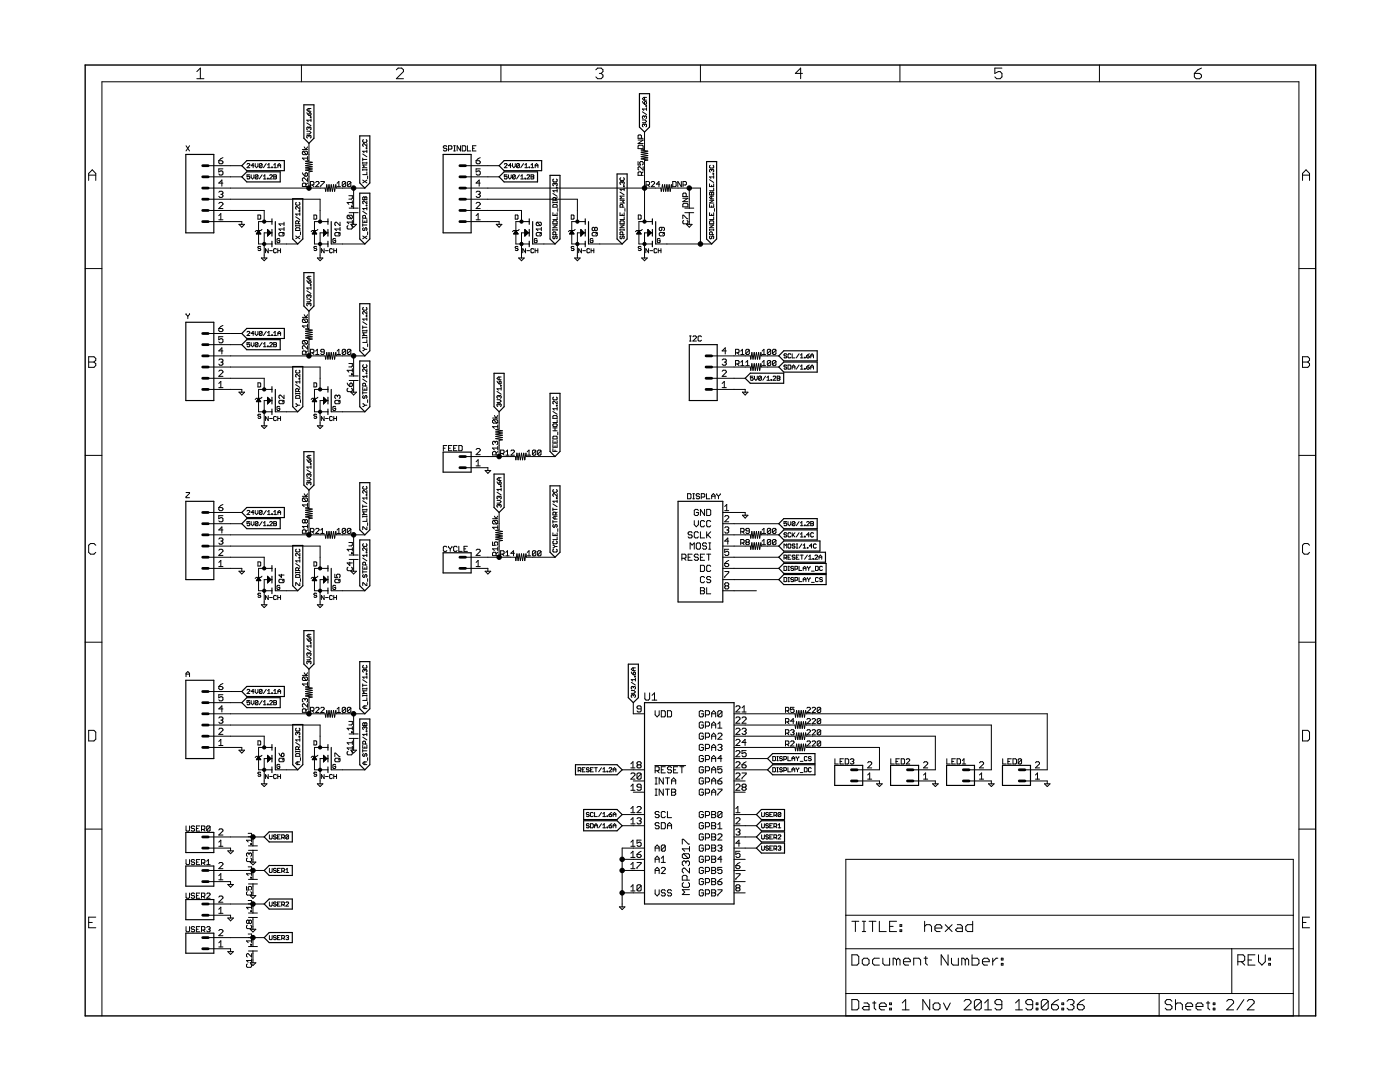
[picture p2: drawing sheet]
<svg xmlns="http://www.w3.org/2000/svg" width="279mm" height="216mm" viewBox="0 0 279 216" stroke-linecap="round" stroke-linejoin="round" font-family="sans-serif">
<g fill="none" stroke="#000" stroke-width=".2">
<path d="M39.3 14.3l.7-.7v2.1M39.3 15.7h1.4M60.2 13v3.3M79.1 13.9l.4-.3h.7l.3 .3v.4l-1.4 1.4h1.4M100 13v3.3M118.9 13.9l.4-.3h.7l.3 .3v.4l-.3 .3M119.6 14.6h.4M120 14.6l.3 .4v.3l-.3 .4h-.7l-.4-.4M128.6 19.4v.6M129 19.4h-.5l-.3 .3 .3 .3h.5M139.8 13v3.3M160.1 14.6h-1.4l1.1-1v2.1"/>
<path d="M179.6 13v3.3M200 13.6h-1.5v1l.7-.3h.4l.4 .3v.7l-.4 .4h-.7l-.4-.4M219.4 13v3.3M238.4 14.6h1l.4 .4v.3l-.4 .4h-.7l-.3-.4zM239.8 13.6l-.7 .3-.7 .7M17.7 34.9h1.4M17.7 36v-1.4l.7-.7 .7 .7v1.4M37.1 29.1l.7 1M37.8 29.1l-.7 1M41.6 35.3h6.7M41.6 33.1h6.7M41.6 37.5h23.3l.1 .7 .2-1.3 .2 1.3 .3-1.3 .2 1.3 .2-1.3 .2 1.3 .3-1.3 .2 1.3 .2-1.3 .1 .6h5.7"/>
<path d="M41.6 39.8h22.3v4.4M43.7 32.1h.6l.2 .4-.2 .2h-.4l-.2-.2zM43.7 38.4l.2-.2h.4l.2 .2-.2 .4M44.1 38.8h.2M44.3 38.8l.2 .2-.2 .4h-.4l-.2-.2M44.5 33.7h-.8v.6l.4-.2 .4 .2v.4l-.2 .2h-.4l-.2-.2M44.5 36.5h-.8l.6-.6v1.2M44.5 31.5l-.8 .6M49.3 32.8l.1-.2 .4 .2-.5 .7h.5M49.8 34.9h-.5v.4l.3-.1 .2 .1-.1 .4-.4-.1M50.1 34.9v.5l.3 .3 .3-.3v-.5M50.7 33.1h-.6l.4-.5v.9"/>
<path d="M50.9 32.6v.6l.3 .3 .3-.3v-.6M51.5 35l-.1 .7-.5-.1M51.5 35l-.1-.1-.5 .1v.6M51.5 35l-.6 .6M52.3 34.9l-.5 .8M52.3 32.8v.5l-.1 .2-.4-.2M52.3 32.8l-.4-.2-.1 .2v.5M52.3 32.8l-.5 .5M52.6 35.7h.5M52.6 35.2l.3-.3v.8M53.1 32.6l-.5 .9M53.4 35.6l.1 .1z"/>
<path d="M53.4 33.5h.6M53.4 32.9l.3-.3v.9M53.8 35l.2-.1 .4 .1-.6 .7h.6M54.2 33.3l.2 .2zM54.6 34.9l.6 .1-.1 .7h-.5zM54.6 35.3h.5M54.6 33.5h.6M54.6 32.9l.3-.3v.9M55.5 33.1h.5M55.5 33.5v-.6l.2-.3 .3 .3v.6M60.3 29.8h1.1M60.3 34.5l.6 .7"/>
<path d="M60.5 30.2h.7l.2 .2v.3l-.2 .2M60.5 30.2l-.2 .2v.3l.2 .2h.7M60.5 30.2l.7 .7M60.7 29.3l.3 .5 .4-.5M60.9 34.6l.1-.1 .4 .1v.4l-.2 .2h-.3zM61 37.2v-.5l-.1-.2h-.4l-.2 .2v.5h1.1M61.2 26.2h.6l.3 .3-.3 .2h-.6M61.2 24.5l.9 .6M61.2 22.5l.5 .5M61.4 31.6h-1.1l.4 .3M61.4 31.2v.7M61.4 35.5v.7l-.7-.7-.4 .2v.3l.2 .2"/>
<path d="M61.4 36.5l-.4 .4M61.7 27.1l-.2-.1-.3 .1 .2 .5M61.7 25.5l-.2-.1-.3 .1 .2 .4M61.7 27.1l.1-.1 .3 .1-.2 .5M61.7 21.7v.5M61.7 25.5v.1M61.7 27.1v.2M61.7 28.6v3.4l-.7 .2 1.3 .2-1.3 .2 1.3 .2-1.3 .3 1.3 .2-1.3 .2 1.3 .2-1.3 .3 1.3 .2-.6 .1v3.2M61.7 25.5l.1-.1 .3 .1-.2 .4M61.8 22.5l.3 .1-.2 .4h-.2zM61.9 23.3l.2 .2zM62 36.9h.5l.2-.2v-.3l-.2-.2h-.5v1.1"/>
<path d="M62.1 21.7h-.6l-.3 .2 .3 .3h.6M62.1 23.7v.6M62.1 24h-.9l.3 .3M62.3 36.9l.4 .4M63 36.4l.2-.2h.3l.2 .2v.2l-.7 .7h.7M64 36.2h.7v.2l-.7 .7v.2M67.3 36.6l.3-.4v1.1M67.3 37.3h.7M69 36.4v.7l-.2 .2h-.3l-.2-.2M69 36.4l-.2-.2h-.3l-.2 .2v.7M69 36.4l-.7 .7M69.6 39.1h.7v.5l-.2 .1h-.5"/>
<path d="M70 36.4v.7l-.2 .2h-.3l-.2-.2M70 36.4l-.2-.2h-.3l-.2 .2v.7M70 36.4l-.7 .7M70.6 37.5v4M72.4 35.9l.8 .6M72.4 39.4l.7-.1 .1 .5h-.8zM72.4 33.9h.8M72.4 31.5v.6M72.4 32.4v.2M72.4 33.7v.3M72.4 32.5h.8M72.4 31.8h.8"/>
<path d="M72.4 30.7l.8 .6M72.5 27.9l-.1 .1 .1 .4h.6l.1-.1-.1-.4M72.8 39.4v.4M73.1 29.5l.1 .1zM73.2 30.2h-.8l.3 .3M73.2 28.7v.5l-.5-.5-.3 .1 .1 .4M73.2 32.9h-.8l.3 .3-.3 .3h.8M73.2 35.9l-.8 .6M73.2 34.3v.5h-.8M73.2 29.9v.6M73.2 32.4v.2M73.2 33.7v.3"/>
<path d="M73.4 35.1v.6M89.2 29.3l-.2-.2h-.4l-.1 .2 .1 .3h.4l.2 .2-.2 .3h-.4l-.1-.2M89.5 29.8h.5l.2-.2v-.3l-.2-.2h-.5v1M90.5 29.1h.4M90.5 30.1h.4M90.7 29.1v1M91.9 29.1v1l-.7-1v1M92.2 29.1h.6l.1 .2v.6l-.1 .2h-.6zM92.9 37.5h39l.1 .7 .2-1.3 .2 1.3 .3-1.3 .2 1.3 .2-1.3 .2 1.3 .2-1.3 .3 1.3 .2-1.3 .1 .6h5.7v11.2M92.9 35.3h6.7M92.9 33.1h6.7M92.9 39.8h22.3v4.4"/>
<path d="M93.3 29.1v1h.7M94.3 29.6h.4M95 29.1h-.7v1h.7M95 38.4l.2-.2h.4l.2 .2-.2 .4M95 32.1h.6l.2 .4-.2 .2h-.4l-.2-.2zM95.4 38.8h.2M95.6 38.8l.2 .2-.2 .4h-.4l-.2-.2M95.8 36.5h-.8l.6-.6v1.2M95.8 33.7h-.8v.6l.4-.2 .4 .2v.4l-.2 .2h-.4l-.2-.2M95.8 31.5l-.8 .6M100.6 32.8l.2-.2 .4 .2-.6 .7h.6M101.2 34.9h-.6v.4l.3-.1 .3 .1-.2 .4-.4-.1"/>
<path d="M101.5 34.9v.5l.2 .3 .3-.3v-.5M102 33.1h-.5l.4-.5v.9M102.3 32.6v.6l.3 .3 .2-.3v-.6M102.8 35l-.1 .7-.4-.1M102.8 35l-.1-.1-.4 .1v.6M102.8 35l-.5 .6M103.7 34.9l-.6 .8M103.7 32.8v.5l-.2 .2-.4-.2M103.7 32.8l-.4-.2-.2 .2v.5M103.7 32.8l-.6 .5M103.9 35.7h.6M103.9 35.2l.3-.3v.8"/>
<path d="M104.5 32.6l-.6 .9M104.8 35.6l.1 .1zM104.8 33.5h.5M104.8 32.9l.2-.3v.9M105.2 35l.1-.1 .4 .1-.5 .7h.5M105.6 33.3l.1 .2zM106 34.9l.5 .1-.1 .7h-.4zM106 32.9l.3-.3v.9M106 35.3h.4M106 33.5h.5M106.8 33.1h.6M106.8 33.5v-.6l.3-.3 .3 .3v.6"/>
<path d="M110.3 38.6l.9 .6M110.5 35.7l-.2 .2 .2 .4h.5l.2-.2-.2-.4M110.8 36.7l-.2-.2-.3 .2 .2 .4M110.8 36.7l.1-.2 .3 .2-.2 .4M110.8 36.7v.1M110.9 40v-.4l-.1-.2-.5 .2v.4h.9M111 37.5v-.1h.2v.1M111.2 37.8v.5M111.2 39.4l-.3 .3M111.2 38.1h-.9l.3 .2M123.7 40h.9l-.3 .2 .3 .3h-.9M123.7 38.3l.9 .6"/>
<path d="M123.9 35.5l-.2 .1 .2 .4h.5l.2-.1-.2-.4M124.2 36.4l.1-.1 .3 .1-.2 .4M124.2 36.4l-.2-.1-.3 .1 .2 .4M124.2 36.4v.1M124.4 37.1l.2 .1zM124.6 39.1h-.9l.3 .3-.3 .3h.9M124.6 37.5v.6M124.6 37.8h-.9l.3 .3M127.3 29.1l.2-.1h.7l.2 .1v.6h-1.1zM127.3 32.2v.7h.5l-.1-.3 .1-.4h.4l.2 .2v.3l-.2 .2M127.3 27.9h1.1l-1.1 .7h1.1M128 27.6v-.5l-.2-.2h-.3l-.2 .2v.5h1.1"/>
<path d="M128 35v-.5l-.2-.2h-.3l-.2 .2v.5h1.1M128.2 23.9h.6l.2 .3-.2 .3h-.6M128.2 22.3l.8 .6M128.2 20.3l.4 .5M128.4 33.3v.7l-.7-.7-.4 .1v.4l.2 .2M128.4 34.3l-.4 .3M128.6 20.4l.2-.1 .2 .1-.1 .4h-.3zM128.6 24.9l.2-.1 .2 .1-.1 .4M128.6 24.9l-.1-.1-.3 .1 .2 .4M128.6 23.3l-.1-.2-.3 .2 .2 .4M128.6 23.3v.1M128.6 24.9v.1"/>
<path d="M128.6 26.4v3.4l-.6 .1 1.3 .3-1.3 .2 1.3 .2-1.3 .2 1.3 .3-1.3 .2 1.3 .2-1.3 .2 1.3 .2-.7 .1v12.2M128.6 23.3l.2-.2 .2 .2-.1 .4M128.9 21.1l.1 .1zM128.9 36.9h.6l.1-.2v-.3l-.1-.2h-.6v1.1M129 21.5v.5M129 21.8h-.8l.3 .2M129.3 36.9l.3 .4M130 36.4l.1-.2h.4l.1 .2v.2l-.6 .7h.6M131.7 36.7h-.7l.5-.5v1.1M134.3 36.2h.5l.1 .2v.7l-.1 .2h-.5zM136 36.2v1.1l-.7-1.1v1.1M136.3 39.6h1l-1 .6h1"/>
<path d="M136.3 36.9h.5l.2-.2v-.3l-.2-.2h-.5v1.1M136.9 39.2v-.5l-.1-.2h-.4l-.1 .2v.5h1M137.6 37.5v4M141.6 36.7v.5h.8v-.5M141.6 38.5l.7-.2 .1 .6h-.8zM141.6 40h.8l-.8 .5h.8M141.6 35.9l.8 .5M141.8 33l-.2 .1 .2 .4h.5l.1-.1-.1-.4M142 33.9l.2-.1 .2 .1-.1 .5M142 33.9v.2M142 37v.2M142 38.5v.4"/>
<path d="M142 39.1v.6M142 33.9l-.1-.1-.3 .1 .2 .5M142.3 34.6l.1 .2zM142.4 37.5v.6h-.8M142.4 39.1h-.5l-.3 .3 .3 .3h.5M142.4 35v.6M142.4 35.3h-.8l.3 .3M259.9 34.9h1.4M259.9 36v-1.4l.7-.7 .7 .7v1.4M17 53.6h3.3M41.6 42h11.1v2.2M41.6 44.2h6.7v.6"/>
<path d="M43.7 43l.4-.4v1.3M43.7 43.9h.8M43.7 40.6l.2-.2h.4l.2 .2v.2l-.8 .8h.8M47.7 44.8h1.1l-.5 .5zM51.2 46.6h.8M51.3 46.5h.6M51.4 46.4h.4M51.4 46.2h.4M51.5 42.9h.4l.1 .2v.5l-.1 .1h-.4zM51.5 46.1h.2M51.6 46.1h.1M51.6 46l.4 .7h-.8z"/>
<path d="M52 49.3l-.1-.1-.4 .1 .1 .3 .4 .1-.1 .3-.4-.2M52.2 51.5h1.1l-.6 .5zM52.3 45.8l-.3 .2h-.8l-.3 .2M53.4 47.1h.1M53.4 46.1h.3M53.4 45.8l.7 .7-.7 .6zM53.4 46.2h.5M53.4 45.8h.1M53.4 46.7h.4M53.4 46.6h.6M53.4 46.4h.6M53.4 46.1h.4"/>
<path d="M53.4 47h.1M53.4 46.9h.2M53.4 46.8h.3M53.4 46h.2M53.5 49.6v.8l-.5-.8v.8M53.8 50h.6M54.3 44.2h-2.7v4.5h2.7M54.3 46.5h-1.6v5M54.9 48.7h4.5M55.2 49.7l-.2-.1-.4 .1v.6l.2 .1 .4-.1M55.4 50h.6M55.4 49.6v.8"/>
<path d="M55.7 46.6l.1-.2h.7l.2 .2v.3l-.2 .2h-.7l-.1-.2zM55.8 47.7l-.1-.1-.4 .1 .1 .7 .4-.1v-.3h-.2M56 49.6v.8M56.7 45.7h-1l.3 .3M56.7 44.3v.7M56.7 45.4v.6M56.7 46.4l-.4 .3M56.7 44.7h-1l.3 .3M59 47.1l.8 .5M59 44.9v.3M59 45h.8M59 43.3l.8 .5"/>
<path d="M59.1 45.4h.6l.1 .2v.4h-.8zM59.1 40.4l-.1 .1 .1 .4h.6l.1-.1-.1-.4M59.6 44.6v-.4l-.5-.1-.1 .5h.8M59.7 42h.1v.2h-.1zM59.8 41.2v.6l-.5-.6-.3 .1 .1 .5M59.8 47.1l-.8 .5M59.8 42.4v.6M59.8 44.9v.3M59.8 44.1l-.2 .2M59.8 42.7h-.8l.3 .3M60 46.3v.5M61.2 59.7h.6l.3 .2-.3 .3h-.6"/>
<path d="M61.2 58l.9 .6M61.2 56l.5 .5M61.7 59l-.2-.2-.3 .2 .2 .4M61.7 55.1v.6M61.7 59v.1M61.7 59l.1-.2 .3 .2-.2 .4M61.8 56l.3 .1-.2 .4h-.2zM61.9 56.8l.2 .1zM62.1 55.1h-.6l-.3 .3 .3 .3h.6M62.1 57.2v.5M62.1 57.5h-.9l.3 .2M62.4 46.6h.7"/>
<path d="M62.5 46.5h.6M62.5 46.4h.5M62.6 46.2h.3M62.7 42.9h.4l.1 .2v.5l-.1 .1h-.4zM62.7 46.1h.2M62.7 46.1h.1M62.8 46l.4 .7h-.9zM63.2 49.3l-.4-.1-.1 .2 .4 .2 .1 .2-.1 .2-.4-.2M63.3 51.5h1.1l-.5 .5zM63.4 45.8l-.2 .2h-.9l-.2 .2M64.6 47.1h.1M64.6 46.1h.2"/>
<path d="M64.6 46.2h.4M64.6 45.8h.1M64.6 46.7h.4M64.6 46.6h.5M64.6 46.4h.5M64.6 46.1h.3M64.6 45.8l.6 .7-.6 .6zM64.6 47h.1M64.6 46.9h.2M64.6 46.8h.3M64.6 46h.1M64.7 49.6v.8l-.6-.8v.8"/>
<path d="M65 50h.5M65.4 44.2h-2.6v4.5h2.6M65.4 46.5h-1.5v5M66.1 48.7h6.7M66.3 49.7l-.1-.1-.4 .1 .1 .7 .4-.1M66.6 50h.6M66.6 49.6v.8M66.8 46.6l.2-.2h.7l.2 .2v.3l-.2 .2h-.7l-.2-.2zM67 47.7l-.2-.1-.4 .1 .2 .7 .4-.1v-.3h-.3M67.2 49.6v.8M67.9 44.3v.7l-.7-.7-.4 .2v.4l.2 .1M67.9 45.4v.6"/>
<path d="M67.9 46.4l-.4 .3M67.9 45.7h-1.1l.4 .3M69.4 42.9l-.1 .2v.4l.1 .1h.7M69.4 45l-.1 .2v.3l.1 .2h.7l.2-.2v-.3l-.2-.2M69.4 42.9h.7l.2 .2v.4l-.2 .1M69.4 42.9l.7 .7M69.7 41.5h1.8M69.7 42.4h1.8M70 44.8h1.1l-.5 .5zM70.1 41.1h.2v.2h-.2zM70.3 40.1v.7M70.3 44v.7"/>
<path d="M70.3 40.4h-1l.3 .4M70.3 44.3h-1l.3 .4M70.6 42.4v2.4M72.4 43.8v.6h.8v-.6M72.4 44.6v.6M72.4 47.1l.8 .5M72.4 44.9h.8M72.4 42.2l.8 .5M72.5 45.4l-.1 .5 .3 .1 .1-.4 .3-.2 .1 .2-.1 .4M72.8 44.1v.3M72.9 43.5l-.1-.5-.4 .1v.4h.8M73.1 40.9l.1 .2z"/>
<path d="M73.2 41.6h-.8l.3 .3M73.2 40.1v.6l-.5-.6-.3 .1 .1 .5M73.2 41.3v.6M73.2 47.1l-.8 .5M73.4 46.3v.5M92.9 44.2h6.7v.6M92.9 42h11.2v2.2M95 43.9h.8M95 40.6l.2-.2h.4l.2 .2v.2l-.8 .8h.8M95 43l.4-.4v1.3M99 44.8h1.2l-.6 .5zM102.6 46.6h.7"/>
<path d="M102.6 46.5h.7M102.7 46.4h.5M102.8 46.2h.3M102.8 42.9h.5l.1 .2v.5l-.1 .1h-.5zM102.8 46.1h.3M102.9 46.1h.1M103 46l.4 .7h-.9zM103.4 49.3l-.1-.1-.5 .1 .2 .3 .4 .1-.1 .3-.5-.2M103.5 51.5h1.1l-.5 .5zM103.6 45.8l-.2 .2h-.9l-.2 .2M104.7 47.1h.1M104.7 46.1h.3"/>
<path d="M104.7 46.2h.5M104.7 45.8h.1M104.7 46.7h.5M104.7 46.6h.6M104.7 46.4h.6M104.7 46.1h.4M104.7 47h.2M104.7 46.9h.3M104.7 46.8h.4M104.7 46h.2M104.7 45.8l.7 .7-.7 .6zM104.9 49.6v.8l-.6-.8v.8"/>
<path d="M105.2 50h.5M105.6 44.2h-2.6v4.5h2.6M105.6 46.5h-1.5v5M106.3 48.7h4.5M106.5 49.7l-.1-.1-.4 .1v.6l.1 .1 .4-.1M106.8 50h.5M106.8 49.6v.8M107 46.6l.2-.2h.7l.1 .2v.3l-.1 .2h-.7l-.2-.2zM107.2 47.7l-.2-.1-.4 .1 .2 .7 .4-.1v-.3h-.3M107.2 44.3h.7l.1 .2v.4l-.1 .1M107.2 44.3l-.2 .2v.4l.2 .1h.7M107.2 44.3l.7 .7"/>
<path d="M107.3 49.6v.8M108 46.4l-.3 .3M108 45.7h-1l.4 .3M108 45.4v.6M110.3 40.4h.9M110.3 44.2l.2-.1h.5l.2 .1v.4h-.9zM110.3 40.9l.2-.1h.5l.2 .1v.4h-.9zM110.3 44.9h.9l-.9 .5h.9M110.3 42.4v.6h.9v-.6M110.3 40.2v.3M110.3 45.7v.3M110.3 45.9h.9"/>
<path d="M110.5 47.1l-.2 .1 .2 .4 .3-.1 .1-.4 .3 .1-.2 .4M110.8 42.7v.3M110.9 46.8v-.4l-.1-.1-.5 .1v.4h.9M111.2 40.2v.3M111.2 43.3v.5h-.9M111.2 45.7v.3M111.3 41.6v.6M113.7 46.6h.8M113.8 46.5h.6M113.9 46.4h.4M113.9 46.2h.4M114 42.9h.4l.2 .2v.5l-.2 .1h-.4z"/>
<path d="M114 46.1h.2M114.1 46.1h.1M114.1 46l.5 .7h-.9zM114.6 49.3l-.2-.1-.4 .1 .1 .3 .5 .1-.2 .3-.4-.2M114.7 51.5h1.1l-.6 .5zM114.8 45.8l-.2 .2h-.9l-.2 .2M115.9 47.1h.1M115.9 46.1h.3M115.9 46.2h.5M115.9 45.8h.1M115.9 46.7h.5M115.9 46.6h.6"/>
<path d="M115.9 46.4h.6M115.9 46.1h.4M115.9 47h.2M115.9 46.9h.3M115.9 46.8h.3M115.9 46h.2M115.9 45.8l.7 .7-.7 .6zM116 49.6v.8l-.5-.8v.8M116.3 50h.6M116.8 44.2h-2.7v4.5h2.7M116.8 46.5h-1.6v5M117.5 48.7h6.7"/>
<path d="M117.7 49.7l-.2-.1-.4 .1 .2 .7 .4-.1M118 50h.5M118 49.6v.8M118.2 46.6l.1-.2h.7l.2 .2v.3l-.2 .2h-.7l-.1-.2zM118.3 47.7l-.1-.1-.4 .1 .1 .7 .4-.1v-.3h-.2M118.5 49.6v.8M118.7 45.5l-.2-.1-.3 .1v.4l.1 .1 .4-.1M118.7 45.5l.2-.1 .3 .1v.4l-.2 .1-.3-.1M118.7 45.5v.4M119.2 46.4l-.3 .3M123.7 44.2l.2-.1h.5l.2 .5h-.9zM123.7 44.9h.9l-.9 .5h.9"/>
<path d="M123.7 42.4v.6h.9v-.6M123.7 45.9h.9M123.7 45.7v.3M123.9 47.1l-.2 .1 .2 .4 .3-.1 .1-.4 .3 .1-.2 .4M124.2 42.7v.3M124.3 41.3v-.4l-.4-.1-.2 .1v.4h.9M124.3 46.8v-.4l-.4-.1-.2 .1v.4h.9M124.6 43.3v.5h-.9M124.6 45.7v.3M124.7 41.6v.6M127.1 46.6h.8M127.2 46.5h.6"/>
<path d="M127.3 46.4h.4M127.3 46.2h.4M127.4 42.9h.4l.2 .2v.5l-.2 .1h-.4zM127.4 46.1h.2M127.5 46.1h.1M127.5 46l.5 .7h-.9zM128 49.3l-.2-.1-.4 .1 .1 .3 .5 .1-.2 .3-.4-.2M128.1 51.5h1.1l-.6 .5zM128.2 45.8l-.2 .2h-.9l-.3 .2M129.3 45.8l.7 .7-.7 .6zM129.3 47.1h.1M129.3 46.1h.3"/>
<path d="M129.3 46.2h.5M129.3 45.8h.1M129.3 46.7h.5M129.3 46.6h.6M129.3 46.4h.6M129.3 46.1h.4M129.3 47h.2M129.3 46.9h.2M129.3 46.8h.3M129.3 46h.2M129.4 49.6v.8l-.5-.8v.8M129.7 50h.6"/>
<path d="M130.2 46.5h-1.6v5M130.2 44.2h-2.7v4.5h2.7M130.9 48.7h11.1M131.1 49.7l-.2-.1-.4 .1 .2 .7 .4-.1M131.4 50h.5M131.4 49.6v.8M131.6 46.6l.1-.2h.7l.2 .2v.3l-.2 .2h-.7l-.1-.2zM131.7 47.7l-.1-.1-.4 .1 .1 .7 .4-.1v-.3h-.2M131.9 49.6v.8M132.1 45.4v.5l-.2 .1-.3-.1v-.4l.1-.1h.7l.2 .1v.4l-.2 .1M132.6 46.4l-.4 .3M136.3 43.6v-.7l1 .7"/>
<path d="M136.4 40.6h.7l.2 .2v.5h-1v-.5zM136.4 44l-.1 .2v.3l.1 .2h.7l.2-.2v-.3l-.2-.2M136.7 41.5h1.8M136.7 42.4h1.8M137 44.8h1.1l-.5 .5zM137.6 42.4v2.4M141.6 44.2l.2-.1h.5l.1 .5h-.8zM141.6 40.8v.5h.8v-.5M141.6 42.4v.6h.8v-.6M141.6 45.7v.3M141.6 44.9h.8l-.8 .5h.8M141.6 45.9h.8"/>
<path d="M141.8 47.1l-.2 .4 .3 .1 .1-.4 .3-.1 .1 .1-.1 .4M142 41.1v.2M142 42.7v.3M142.2 46.8l-.2-.5-.4 .1v.4h.8M142.4 43.3v.5h-.8M142.4 45.7v.3M142.6 41.6v.6M259.2 53.6h3.4M17.7 72.2h1.1M17.7 71.2h1.1l.3 .3v.4l-.3 .3 .3 .4v.3l-.3 .4h-1.1zM37.1 62.6l.4 .5M37.5 63.1v.5"/>
<path d="M37.8 62.6l-.3 .5M41.6 68.8h6.7M41.6 75.5h11.1v2.2M41.6 66.5h6.7M41.6 71h23.3l.1 .7 .2-1.4 .2 1.4 .3-1.4 .2 1.4 .2-1.4 .2 1.4 .3-1.4 .2 1.4 .2-1.4 .1 .7h5.7M41.6 73.2h22.3v4.5M41.6 77.7h6.7v.6M43.7 74.1l.2-.2h.4l.2 .2v.2l-.8 .8h.8M43.7 76.5l.4-.4v1.2M43.7 65.6h.6l.2 .4-.2 .2h-.4l-.2-.2zM43.7 71.8l.2-.2h.4l.2 .2-.2 .5M43.7 77.3h.8"/>
<path d="M44.1 72.3h.2M44.3 72.3l.2 .2-.2 .4h-.4l-.2-.2M44.5 67.2h-.8v.6l.4-.2 .4 .2v.4l-.2 .2h-.4l-.2-.2M44.5 70h-.8l.6-.6v1.2M44.5 64.9l-.8 .7M47.7 78.3h1.1l-.5 .5zM49.3 66.3l.1-.2 .4 .2-.5 .7h.5M49.8 68.4h-.5v.4l.3-.2 .2 .2-.1 .4-.4-.2M50.1 68.4v.5l.3 .3 .3-.3v-.5M50.7 66.5h-.6l.4-.4v.9M50.9 66.1v.6l.3 .3 .3-.3v-.6M51.3 80h.6"/>
<path d="M51.4 79.9h.5M51.4 79.8h.4M51.5 68.5l-.1 .7-.5-.2M51.5 76.4h.4l.1 .1v.6l-.1 .1h-.4zM51.5 68.5l-.1-.1-.5 .1v.5M51.5 68.5l-.6 .5M51.5 79.7h.2M51.5 79.6h.1M51.6 79.5l.4 .7h-.8zM52.3 79.3l-.3 .2h-.8l-.3 .2M52.3 68.4l-.5 .8M52.3 66.3l-.4-.2-.1 .2v.5"/>
<path d="M52.3 66.3v.5l-.1 .2-.4-.2M52.3 66.3l-.5 .5M52.6 68.6l.3-.2v.8M52.6 69.2h.5M53.1 66.1l-.5 .9M53.4 79.9h.6M53.4 79.3l.7 .6-.7 .7zM53.4 79.8h.5M53.4 79.5h.2M53.4 80h.6M53.4 79.7h.4M53.4 79.6h.3"/>
<path d="M53.4 79.4h.1M53.4 69l.1 .2zM53.4 66.4l.3-.3v.9M53.4 67h.6M53.8 68.5l.2-.1 .4 .1-.6 .7h.6M54.2 66.8l.2 .2zM54.3 77.7h-2.7v4.5h2.7M54.3 79.9h-1.6v5.1M54.6 68.4l.6 .1-.1 .7h-.5zM54.6 68.8h.5M54.6 66.4l.3-.3v.9M54.6 67h.6"/>
<path d="M55.5 67v-.6l.2-.3 .3 .3v.6M55.5 66.5h.5M56.7 79.9l-.4 .3M56.7 78.8v.7l-.7-.7-.3 .2v.4l.1 .1M59 78.4v.3M59 78.5h.8M59 76.8l.8 .5M59.1 73.9l-.1 .1 .1 .4h.6l.1-.1-.1-.4M59.1 78.9h.6l.1 .2v.4h-.8zM59.6 78.1v-.4l-.5-.1-.1 .5h.8M59.7 75.5h.1v.1h-.1zM59.8 74.7v.5l-.5-.5-.3 .1 .1 .4"/>
<path d="M59.8 75.9v.6M59.8 78.4v.3M59.8 77.6l-.2 .2M59.8 76.2h-.8l.3 .3M60 79.8v.5M60.3 63.3h1.1M60.5 63.7h.7l.2 .1v.4l-.2 .1M60.5 67.9h.7l.2 .2v.4l-.2 .1M60.5 63.7l-.2 .1v.4l.2 .1h.7M60.5 67.9l-.2 .2v.4l.2 .1h.7M60.5 63.7l.7 .6M60.5 67.9l.7 .7"/>
<path d="M60.7 62.8l.3 .5 .4-.5M61 70.7v-.5l-.1-.2h-.4l-.2 .2v.5h1.1M61.4 64.7v.7M61.4 69v.7l-.7-.7-.4 .2v.3l.2 .2M61.4 65h-1.1l.4 .4M61.4 70l-.4 .4M61.7 60.6l-.2-.1-.3 .1 .2 .4M61.7 60.6v.2M61.7 62.1v3.4l-.7 .2 1.3 .2-1.3 .2 1.3 .2-1.3 .2 1.3 .3-1.3 .2 1.3 .2-1.3 .2 1.3 .2-.6 .2v3.2M61.7 60.6l.1-.1 .3 .1-.2 .4M62 70.4h.5l.2-.2v-.3l-.2-.2h-.5v1M62.3 70.4l.4 .3"/>
<path d="M62.4 80h.7M62.5 79.9h.5M62.6 79.8h.3M62.6 79.7h.3M62.7 76.4h.4l.1 .1v.6l-.1 .1h-.4zM62.7 79.6h.1M62.8 79.5l.4 .7h-.9zM63 70.7h.7M63 70.1l.3-.4v1M63.4 79.3l-.2 .2h-.9l-.2 .2M64.6 79.9h.6M64.6 79.3l.6 .6-.6 .7z"/>
<path d="M64.6 79.8h.5M64.6 79.5h.1M64.6 80h.6M64.6 79.7h.4M64.6 79.6h.3M64.6 79.4h.1M64.7 70.2h-.5l-.2-.1 .2-.4h.3l.2 .2v.7l-.2 .1h-.3l-.2-.1M65.4 77.7h-2.6v4.5h2.6M65.4 79.9h-1.5v5.1M67 79.9h.7l.2 .2v.3l-.2 .2h-.7l-.2-.2v-.3zM67.3 70.1l.3-.4v1M67.3 70.7h.7"/>
<path d="M67.3 79l-.1-.2-.4 .2v.4l.2 .1M67.3 79l.2-.2 .4 .2v.4l-.2 .1M67.3 79v.2M67.9 79.9l-.4 .3M69 69.9l-.2-.2h-.3l-.2 .2v.7M69 69.9v.7l-.2 .1h-.3l-.2-.1M69 69.9l-.7 .7M69.3 76.4l.5 .7M69.4 77.5l-.1 .1v.4l.1 .1h.7l.2-.1v-.4l-.2-.1M69.6 72.5h.7v.5l-.2 .2h-.5M69.7 75h1.8M69.7 75.9h1.8"/>
<path d="M69.8 76.6l.2-.2 .3 .2v.4l-.2 .1h-.3zM70 69.9l-.2-.2h-.3l-.2 .2v.7M70 69.9v.7l-.2 .1h-.3l-.2-.1M70 69.9l-.7 .7M70 78.3h1.1l-.5 .5zM70.1 74.6h.2v.2h-.2zM70.3 73.6v.7M70.3 73.9h-1l.3 .4M70.6 71v4M70.6 75.9v2.4M72.4 69.4l.4 .3M72.4 77.3v.6h.8v-.6"/>
<path d="M72.4 65v.6M72.4 65.8v.3M72.4 67.2v.3M72.4 78.1v.6M72.4 67.4h.8M72.4 66h.8M72.4 65.3h.8M72.4 64.2l.8 .6M72.4 78.4h.8M72.4 75.6l.8 .6M72.5 61.3l-.1 .2 .1 .4h.6l.1-.2-.1-.4M72.5 72.8l-.1 .1 .1 .4h.6l.1-.1-.1-.4"/>
<path d="M72.5 78.9l-.1 .5 .3 .1 .1-.4 .3-.2 .1 .2-.1 .4M72.8 69.7h.4M72.8 69.7l-.4 .3M72.8 77.6v.3M72.9 77l-.1-.5-.4 .1v.4h.8M73.1 63l.1 .1zM73.1 74.4l.1 .1zM73.2 63.7h-.8l.3 .2M73.2 75.1h-.8l.3 .3M73.2 62.1v.6l-.5-.6-.3 .2 .1 .4M73.2 66.4h-.8l.3 .3-.3 .3h.8M73.2 63.4v.5"/>
<path d="M73.2 65.8v.3M73.2 67.2v.3M73.2 67.8v.5h-.8M73.2 73.6v.5l-.5-.5-.3 .1 .1 .4M73.2 74.8v.6M73.4 68.6v.6M73.4 79.8v.5M99.2 79.8h.5l.3 .2-.3 .3h-.5M99.2 76.1l.4 .5M99.2 78.1l.8 .6M99.6 79.1l.1-.2 .3 .2-.1 .4M99.6 79.1l-.1-.2-.3 .2 .1 .4"/>
<path d="M99.6 75.2v.6M99.6 79.1v.1M99.7 76.1l.3 .1-.1 .4h-.3zM99.9 76.9l.1 .1zM100 77.3v.6M100 77.6h-.8l.3 .3M100 75.2h-.5l-.3 .3 .3 .3h.5M110.5 79.2l-.2 .2 .2 .4 .7-.1-.2-.5M137.6 68.1h.3M137.6 67h.3M137.8 67v1.1M138.3 67.2l.2-.2h.3l.2 .2v.2l-.7 .7h.7"/>
<path d="M140 67.2l-.2-.2h-.3l-.2 .2v.7l.2 .2h.3l.2-.2M142 75.5h6.7M142 71h7.7l.1 .7 .3-1.4 .2 1.4 .2-1.4 .2 1.4 .3-1.4 .2 1.4 .2-1.4 .2 1.4 .2-1.4 .2 .7h3.4M142 73.2h7.7l.1 .7 .3-1.3 .2 1.3 .2-1.3 .2 1.3 .3-1.3 .2 1.3 .2-1.3 .2 1.3 .2-1.3 .2 .6h3.4M142 77.7h6.7v.6M144.1 74.1l.2-.2h.4l.2 .2v.2l-.8 .8h.8M144.1 77.3h.8M144.1 71.8l.2-.2h.4l.2 .2-.2 .5M144.1 76.5l.4-.4v1.2M144.5 72.3h.2M144.7 72.3l.2 .2-.2 .4h-.4l-.2-.2M144.9 70h-.8l.6-.6v1.2"/>
<path d="M146.8 70.4h.5l.2-.2v-.3l-.2-.2h-.5v1M146.8 72.6h.5l.2-.1v-.4l-.2-.2h-.5v1.1M147.1 72.6l.4 .4M147.1 70.4l.4 .3M147.8 70.7h.7M147.8 73h.7M147.8 72.3l.4-.4v1.1M147.8 70.1l.4-.4v1M148.2 78.3h1.1l-.6 .5zM148.8 73h.7M148.8 72.3l.4-.4v1.1M149.5 69.9v.7l-.1 .1h-.4l-.2-.1"/>
<path d="M149.5 69.9l-.1-.2h-.4l-.2 .2v.7M149.5 69.9l-.7 .7M150.3 75.1h-.5v.4l.2-.2 .3 .2-.1 .4-.4-.1M150.6 75.1v.5l.3 .3 .2-.3v-.5M152 75.2l-.5-.1-.1 .7M152 75.2v.6l-.2 .1-.4-.1M152 75.2l-.6 .6M152.1 70.7h.7M152.1 72.3l.4-.4v1.1M152.1 70.1l.4-.4v1M152.1 73h.7M152.8 75.1l-.6 .8"/>
<path d="M153.1 75.9h.5M153.1 75.3l.2-.2v.8M153.8 69.9v.7l-.2 .1h-.3l-.2-.1M153.8 69.9l-.2-.2h-.3l-.2 .2v.7M153.8 72.1v.7l-.2 .2h-.3l-.2-.2M153.8 72.1l-.2-.2h-.3l-.2 .2v.7M153.8 72.1l-.7 .7M153.8 69.9l-.7 .7M153.9 75.8l.1 .1zM154.3 75.2l.1-.1 .4 .1-.5 .7h.5M154.9 69.9l-.2-.2h-.4l-.1 .2v.7M154.9 69.9v.7l-.2 .1h-.4l-.1-.1"/>
<path d="M154.9 72.1v.7l-.2 .2h-.4l-.1-.2M154.9 72.1l-.2-.2h-.4l-.1 .2v.7M154.9 72.1l-.7 .7M154.9 69.9l-.7 .7M155.1 75.1h.4l.2 .1-.2 .3 .2 .3-.2 .1h-.4zM155.1 75.5h.4M157 70.7l-.4-.1-.1 .3 .4 .1 .1 .3-.1 .1-.4-.1M157 73l-.1-.2-.4 .2 .1 .2 .4 .2-.1 .3-.4-.2M157.3 72.8l.5 .2-.1 .7h-.4zM157.8 70.7l-.1-.1-.4 .1v.6l.1 .1 .4-.1M158.1 70.6v.8h.5M158.1 73.7v-.6l.3-.3 .2 .3v.6"/>
<path d="M158.1 73.2h.5M159.5 70.6l-.6 .8M159.5 72.8l-.6 .9M159.7 70.9l.3-.3v.8M159.7 73.1l.3-.3v.9M159.7 71.4h.6M159.7 73.7h.6M160.6 71.3l.1 .1zM160.6 73.5l.1 .2zM161 71h.4l.1 .3-.4 .1zM161 73.2h.4l.1 .3-.4 .2zM161.5 72.8l-.5 .4"/>
<path d="M161.5 70.6l-.5 .4M161.8 71.4v-.5l.3-.3 .2 .3v.5M161.8 73.7v-.6l.3-.3 .2 .3v.6M161.8 71h.5M161.8 73.2h.5M259.9 72.2h1.1M259.9 71.2h1.1l.3 .3v.4l-.3 .3 .3 .4v.3l-.3 .4h-1.1zM17 90.9h3.3M37.1 98.3h.7l-.7 1h.7M51.2 80.1h.8M52 82.8l-.1-.1-.4 .1 .1 .3 .4 .1-.1 .3-.4-.2M52.2 85h1.1l-.6 .5z"/>
<path d="M53.4 80.2h.4M53.4 80.1h.5M53.4 80.6h.1M53.4 80.5h.1M53.4 80.4h.2M53.4 80.3h.3M53.5 83.1v.8l-.5-.8v.8M53.8 83.5h.6M54.9 82.2h4.5M55.2 83.2l-.2-.1-.4 .1v.6l.2 .1 .4-.1M55.4 83.1v.8M55.4 83.5h.6"/>
<path d="M55.7 80.1l.1-.2h.7l.2 .2v.3l-.2 .2h-.7l-.1-.2zM55.8 81.2l-.1-.1-.4 .1 .1 .7 .4-.1v-.3h-.2M56 83.1v.8M59 80.6l.4 .3M59.4 80.9l-.4 .2M59.4 80.9h.4M60.3 99h1.1M60.5 99.4h.7l.2 .1v.4l-.2 .2M60.5 99.4l-.2 .1v.4l.2 .2h.7M60.5 99.4l.7 .7M60.7 98.5l.3 .5 .4-.5M61.2 95.4h.6l.3 .3-.3 .2h-.6"/>
<path d="M61.2 93.7l.9 .6M61.2 91.7l.5 .5M61.7 96.4l.1-.2 .3 .2-.2 .4M61.7 94.7l-.2-.1-.3 .1 .2 .4M61.7 96.4l-.2-.2-.3 .2 .2 .4M61.7 90.9v.5M61.7 94.7v.1M61.7 96.4v.1M61.7 97.8v3.5l-.7 .1 1.3 .2-1.3 .2 1.3 .2-1.3 .3 1.3 .2-1.3 .2 1.3 .2-1.3 .2 1.3 .3-.6 .1v3.2M61.7 94.7l.1-.1 .3 .1-.2 .4M61.8 91.7l.3 .1-.2 .4h-.2zM61.9 92.5l.2 .1z"/>
<path d="M62.1 90.9h-.6l-.3 .2 .3 .3h.6M62.1 92.9v.6M62.1 93.2h-.9l.3 .3M62.4 80.1h.8M63.2 82.8l-.4-.1-.1 .2 .4 .2 .1 .2-.1 .2-.4-.2M63.3 85h1.1l-.5 .5zM64.6 80.2h.4M64.6 80.1h.5M64.6 80.6h.1M64.6 80.5h.1M64.6 80.4h.2M64.6 80.3h.3"/>
<path d="M64.7 83.1v.8l-.6-.8v.8M65 83.5h.5M66.1 82.2h6.7M66.3 83.2l-.1-.1-.4 .1 .1 .7 .4-.1M66.6 83.1v.8M66.6 83.5h.6M67 81.2l-.2-.1-.4 .1 .2 .7 .4-.1v-.3h-.3M67.2 83.1v.8M72.4 80.6l.4 .3M72.4 99.9l.8 .6M72.5 97l-.1 .2 .1 .4h.6l.1-.1-.1-.5M72.8 80.9l-.4 .2"/>
<path d="M72.8 80.9h.4M73.1 98.7l.1 .1zM73.2 99.4h-.8l.3 .3M73.2 97.9v.5l-.5-.5-.3 .1 .1 .4M73.2 99.1v.6M88.5 89.4h.3M89.2 88.9h-.7v1M89.5 89.4h.4M90.2 88.9h-.7v1h.7M90.5 89.4h.4M91.2 88.9h-.7v1h.7M91.6 88.9h.5l.1 .2v.7l-.1 .1h-.5z"/>
<path d="M92.9 93.3h4.5v.6M92.9 91.1h9.9l.2 .7 .2-1.4 .2 1.4 .2-1.4 .2 1.4 .3-1.4 .2 1.4 .2-1.4 .2 1.4 .3-1.4 .1 .7h5.7M95 92.1l.4-.4v1.3M95 89.7l.2-.2h.4l.2 .2v.2l-.8 .8h.8M95 93h.8M96.8 93.9h1.1l-.5 .5zM98.3 83.4h1M98.5 83.8h.7l.1 .1v.4l-.1 .1M98.5 83.8l-.2 .1v.4l.2 .1h.7M98.5 83.8l.7 .6M98.7 82.9l.3 .5 .3-.5M98.8 88.2l.2-.1 .3 .1v.4l-.1 .1"/>
<path d="M98.8 88.2l-.1-.1-.4 .1v.4l.2 .1M98.8 88.2v.2M99 90.8v-.5l-.2-.2h-.3l-.2 .2v.5h1M99.2 99.8h.5l.3 .3-.3 .3h-.5M99.2 98.2l.8 .6M99.2 96.1l.4 .6M99.3 85.1h-1l.4 .4M99.3 84.8v.7M99.3 89.1v.7M99.3 89.4h-1l.4 .4M99.3 90.1l-.3 .3M99.6 99.2l-.1-.2-.3 .2 .1 .4"/>
<path d="M99.6 99.2l.1-.2 .3 .2-.1 .4M99.6 80.7l-.1-.1-.3 .1 .1 .4M99.6 80.7l.1-.1 .3 .1-.1 .4M99.6 80.7v.2M99.6 82.2v3.4l-.7 .1 1.4 .3-1.4 .2 1.4 .2-1.4 .2 1.4 .2-1.4 .3 1.4 .2-1.4 .2 1.4 .3-.7 .1v3.2M99.6 95.3v.6M99.6 99.2v.1M99.7 96.1l.3 .2-.1 .4h-.3zM99.9 97l.1 .1zM99.9 90.5h.5l.2-.2v-.3l-.2-.2h-.5v1M100 97.7h-.8l.3 .2M100 97.4v.5"/>
<path d="M100 95.3h-.5l-.3 .3 .3 .3h.5M100.2 90.5l.4 .3M100.9 90.8h.7M100.9 90.1l.4-.3v1M102 90l.1-.2h.4l.2 .2v.1l-.7 .7h.7M105.2 90.1l.4-.3v1M105.2 90.8h.7M106.9 90v.7l-.1 .1h-.4l-.1-.1M106.9 90l-.1-.2h-.4l-.1 .2v.7M106.9 90l-.6 .7M108 90v.7l-.2 .1h-.3l-.2-.1M108 90l-.2-.2h-.3l-.2 .2v.7"/>
<path d="M108 90l-.7 .7M110.3 83.1l.7-.2 .2 .2v.4h-.9zM110.3 87.2l.2-.2h.5l.2 .2v.4h-.9zM110.3 84.7l.7-.1 .2 .4-.2 .1h-.5zM110.3 87.9v.5h.9v-.5M110.3 88.7v.5h.9v-.5M110.3 89.5v.6h.9M110.3 86h.9M110.3 85.4h.9M110.3 82.1l.9 .6M110.5 97.7l-.2 .1 .2 .4h.5l.2-.1-.2-.4M110.8 85.4v.6"/>
<path d="M110.8 88.1v.3M110.8 89v.2M110.8 89.8v.3M111 99.3h.2v.2h-.2zM111 80.9l.2 .1zM111.2 98.5v.6l-.6-.6-.3 .1 .2 .5M111.2 81.6h-.9l.3 .2M111.2 80.1v.5l-.6-.5-.3 .1 .2 .4M111.2 81.3v.5M111.2 83.8v.5h-.9M111.2 99.7v.6M111.3 86.2v.6"/>
<path d="M137.2 98.5h.5l.2 .2v.7l-.2 .1h-.5zM138.3 99.5h.3M138.3 98.5h.3M138.4 98.5v1M139.6 98.7l-.2-.2h-.3l-.2 .2 .2 .3h.3l.2 .2-.2 .3h-.3l-.2-.1M140 99.2h.5l.2-.2v-.3l-.2-.2h-.5v1M141 98.5v1h.7M142 99h.7M142 99.5v-.7l.4-.3 .3 .3v.7M143 98.5l.4 .5M143.4 99v.5M143.7 98.5l-.3 .5"/>
<path d="M259.2 90.9h3.4M19.1 108.8l-.3-.3h-.7l-.4 .3v1.4l.4 .4h.7l.3-.4M41.6 102.3h6.7M41.6 106.7h23.3l.1 .7 .2-1.4 .2 1.4 .3-1.4 .2 1.4 .2-1.4 .2 1.4 .3-1.4 .2 1.4 .2-1.4 .1 .7h5.7M41.6 109h22.3v4.4M41.6 111.2h11.1v2.2M41.6 104.5h6.7M41.6 113.4h6.7v.6M43.7 109.8l.2-.2h.4l.2 .2v.2l-.8 .8h.8M43.7 112.2l.4-.4v1.3M43.7 101.3h.6l.2 .4-.2 .2h-.4l-.2-.2zM43.7 107.6l.2-.2h.4l.2 .2-.2 .4"/>
<path d="M43.7 113.1h.8M44.1 108h.2M44.3 108l.2 .2-.2 .4h-.4l-.2-.2M44.5 102.9h-.8v.6l.4-.2 .4 .2v.4l-.2 .2h-.4l-.2-.2M44.5 105.7h-.8l.6-.6v1.3M44.5 100.7l-.8 .6M47.7 114h1.1l-.5 .5zM49.3 102l.1-.1 .4 .1-.5 .7h.5M49.8 104.1h-.5v.4l.3-.1 .2 .1-.1 .4-.4-.1M50.1 104.1v.5l.3 .3 .3-.3v-.5M50.7 102.3h-.6l.4-.4v.8M50.9 101.9v.5l.3 .3 .3-.3v-.5"/>
<path d="M51.2 115.7h.8M51.3 115.7h.6M51.4 115.5h.4M51.5 115.4h.3M51.5 104.2v.6l-.1 .1-.5-.1M51.5 112.1l.5 .1-.1 .7h-.4zM51.5 104.2l-.4-.1-.2 .1v.6M51.5 104.2l-.6 .6M51.5 115.3h.2M51.6 115.2h.1M51.6 115.2l.4 .7h-.8zM52 118.5l-.4-.1-.1 .2 .4 .2 .1 .3-.1 .1-.4-.1"/>
<path d="M52.3 115l-.3 .2h-.8l-.3 .2M52.3 104.1l-.5 .8M52.3 102l-.1-.1-.4 .1v.5M52.3 102l-.1 .7-.4-.2M52.3 102l-.5 .5M52.6 104.4l.3-.3v.8M52.6 104.9h.5M53.1 101.9l-.5 .8M53.4 116.2h.1M53.4 115.2h.2M53.4 115h.1M53.4 115l.7 .7-.7 .6z"/>
<path d="M53.4 116.1h.3M53.4 115.8h.5M53.4 115.7h.6M53.4 115.5h.6M53.4 115.4h.4M53.4 115.3h.3M53.4 116.2h.2M53.4 116h.4M53.4 115.1h.1M53.4 104.8l.1 .1zM53.4 102.1l.3-.2v.8M53.4 102.7h.6"/>
<path d="M53.5 118.8v.8l-.5-.8v.8M53.8 119.2h.6M53.8 104.2l.2-.1 .4 .1-.6 .7h.6M54.2 102.5l.2 .2zM54.3 115.7h-1.6v5M54.3 113.4h-2.7v4.5h2.7M54.6 104.1h.5l.1 .1-.1 .3 .1 .3-.1 .1h-.5zM54.6 104.5h.5M54.6 102.1l.3-.2v.8M54.6 102.7h.6M54.9 117.9h4.5M55.2 119l-.2-.2-.4 .2v.5l.2 .1 .4-.1"/>
<path d="M55.4 118.8v.8M55.4 119.2h.6M55.5 102.3h.5M55.5 102.7v-.6l.2-.2 .3 .2v.6M55.8 116.9l-.1-.1-.4 .1v.6l.1 .1 .4-.1v-.3h-.2M55.8 115.6h.7l.2 .2v.3l-.2 .2h-.7l-.1-.2v-.3zM56 118.8v.8M56.2 114.6v.7l-.5-.6h1M56.7 115.6l-.4 .3M59 114.1v.3M59 114.2h.8M59 112.5l.8 .5"/>
<path d="M59.1 114.7h.6l.1 .1v.4h-.8zM59.1 109.6l-.1 .1 .1 .4 .7-.1-.1-.4M59.6 113.8v-.4l-.2-.1-.4 .1v.4h.8M59.7 111.2l.1 .2zM59.8 110.4v.6l-.5-.6-.3 .1 .1 .5M59.8 116.3v.5l-.7-.5h-.1v.5M59.8 111.6v.6M59.8 114.1v.3M59.8 113.3l-.2 .3M59.8 111.9h-.8l.3 .3M60 115.5v.5M60.9 103.8l.1-.1 .4 .1v.4l-.2 .2-.3-.2"/>
<path d="M60.9 103.8l-.2-.1-.4 .1v.4l.2 .2 .4-.2M60.9 103.8v.4M61 106.4v-.5l-.1-.2h-.4l-.2 .2v.5h1.1M61.4 100.4v.7M61.4 104.7v.7M61.4 100.8h-1.1l.4 .3M61.4 105.7l-.4 .4M61.4 105.1h-1.1l.4 .3M62 106.1h.5l.2-.2v-.3l-.2-.2h-.5v1M62.3 106.1l.4 .3M62.4 115.7h.7M62.5 115.7h.6"/>
<path d="M62.5 115.5h.5M62.6 115.4h.3M62.7 112.1l.5 .1v.6l-.1 .1h-.4zM62.7 115.3h.1M62.7 115.2h.1M62.8 115.2l.4 .7h-.9zM63 105.6l.2-.2h.3l.2 .2v.2l-.7 .6h.7M63.2 118.5l-.4-.1-.1 .2 .4 .2 .1 .3-.1 .1-.4-.1M63.4 115l-.2 .2h-.9l-.2 .2M64 106.4h.7M64 105.8l.3-.4v1M64.6 116.2h.1"/>
<path d="M64.6 115.2h.2M64.6 115h.1M64.6 116.1h.2M64.6 115l.6 .7-.6 .6zM64.6 115.8h.4M64.6 115.7h.5M64.6 115.5h.5M64.6 115.4h.4M64.6 115.3h.3M64.6 116h.3M64.6 115.1h.1M64.7 118.8v.8l-.6-.8v.8"/>
<path d="M65 119.2h.5M65.4 115.7h-1.5v5M65.4 113.4h-2.6v4.5h2.6M66.1 117.9h6.7M66.3 119l-.1-.2-.4 .2v.5l.1 .1 .4-.1M66.6 118.8v.8M66.6 119.2h.6M66.8 114.6v.7h.5l-.1-.6 .1-.1h.4l.2 .1v.4l-.2 .2M67 116.9l-.2-.1-.4 .1v.6l.2 .1 .4-.1v-.3h-.3M67 115.6h.7l.2 .2v.3l-.2 .2h-.7l-.2-.2v-.3zM67.2 118.8v.8M67.3 105.8l.3-.4v1"/>
<path d="M67.3 106.4h.7M67.9 115.6l-.4 .3M69 105.6v.7l-.2 .1h-.3l-.2-.1M69 105.6l-.2-.2h-.3l-.2 .2v.7M69 105.6l-.7 .7M69.4 113.2l-.1 .1v.4l.1 .2h.7l.2-.2v-.4l-.2-.1M69.6 108.2h.7v.6l-.2 .1h-.5M69.7 110.7h1.8M69.7 111.6h1.8M69.8 112.2v.6l-.5-.5h1M70 105.6l-.2-.2h-.3l-.2 .2v.7M70 105.6v.7l-.2 .1h-.3l-.2-.1"/>
<path d="M70 105.6l-.7 .7M70 114h1.1l-.5 .5zM70.1 110.3h.2v.2h-.2zM70.3 109.3v.7M70.3 109.6h-1l.3 .4M70.6 106.7v4M70.6 111.6v2.4M72.4 113v.6h.8v-.6M72.4 100.8v.5M72.4 101.6v.3M72.4 102.9v.3M72.4 113.8v.6"/>
<path d="M72.4 103.1h.8M72.4 101.7h.8M72.4 101h.8M72.4 114.1h.8M72.4 111.4l.8 .5M72.5 114.7l-.1 .4 .3 .1 .1-.4 .3-.1 .1 .1-.1 .4M72.5 108.5l-.1 .1 .1 .4h.6l.1-.1-.1-.4M72.8 113.3v.3M72.9 112.7v-.4l-.4-.1-.1 .1v.4h.8M73.1 110.1l.1 .2zM73.2 110.8h-.8l.3 .3M73.2 109.3v.6l-.5-.6-.3 .2 .1 .4"/>
<path d="M73.2 105.1v.6l-.7-.6h-.1v.6M73.2 116.3v.5l-.7-.5h-.1v.5M73.2 102.1h-.8l.3 .3-.3 .3h.8M73.2 101.6v.3M73.2 102.9v.3M73.2 103.5v.5h-.8M73.2 110.5v.6M73.4 104.3v.6M73.4 115.5v.5M89.2 109.2l-.2-.2h-.4l-.1 .2v.7l.1 .1h.4l.2-.1M89.5 109l.4 .5M89.9 109.5v.5"/>
<path d="M90.2 109l-.3 .5M91.2 109.2l-.1-.2h-.4l-.2 .2v.7l.2 .1h.4l.1-.1M91.6 109v1h.6M92.6 109.5h.3M92.9 111.2h9.9l.2 .7 .2-1.4 .2 1.4 .2-1.4 .2 1.4 .3-1.4 .2 1.4 .2-1.4 .2 1.4 .3-1.4 .1 .7h5.7M92.9 113.4h4.5v.6M93.3 109h-.7v1h.7M95 109.8l.2-.2h.4l.2 .2v.2l-.8 .8h.8M95 113.1h.8M95 112.2l.4-.4v1.3M96.8 114h1.1l-.5 .5zM98.3 108.1v.7h.5l-.1-.5 .1-.2h.4l.1 .2v.3l-.1 .2"/>
<path d="M98.3 103.5h1M98.5 103.8h.7l.1 .2v.4l-.1 .1M98.5 103.8l-.2 .2v.4l.2 .1h.7M98.5 103.8l.7 .7M98.7 103l.3 .5 .3-.5M99 110.9v-.5l-.2-.2h-.3l-.2 .2v.5h1M99.3 104.9v.7M99.3 109.2v.7M99.3 105.2h-1l.4 .4M99.3 109.5h-1l.4 .4M99.3 110.2l-.3 .3M99.6 100.8l.1-.1 .3 .1-.1 .4"/>
<path d="M99.6 100.8l-.1-.1-.3 .1 .1 .4M99.6 100.8v.1M99.6 102.3v3.4l-.7 .1 1.4 .2-1.4 .3 1.4 .2-1.4 .2 1.4 .3-1.4 .2 1.4 .2-1.4 .2 1.4 .2-.7 .1v3.3M99.9 110.6h.5l.2-.2v-.3l-.2-.2h-.5v1M100.2 110.6l.4 .3M100.9 110.9h.7M100.9 110.2l.4-.3v1M102.7 110.4h-.7l.5-.5v1M105.2 110.2l.4-.3v1M105.2 110.9h.7M106.9 110.1l-.1-.2h-.4l-.1 .2v.6M106.9 110.1v.6l-.1 .2h-.4l-.1-.2"/>
<path d="M106.9 110.1l-.6 .6M108 110.1l-.2-.2h-.3l-.2 .2v.6M108 110.1v.6l-.2 .2h-.3l-.2-.2M108 110.1l-.7 .6M110.3 104.1h.9M110.3 101.6h.9M110.3 101.4v.5M110.3 103.8v.6M110.3 106.3v.6h.9v-.6M110.3 108.8l.5 .3M110.3 100.6l.9 .5M110.5 104.7l-.2 .1 .2 .4 .3-.1 .1-.4 .3 .1-.2 .4"/>
<path d="M110.5 109.6l-.2 .1 .2 .5h.5l.2-.2-.2-.4M110.5 107.9l-.2 .2 .2 .4 .7-.1-.2-.5M110.8 109.1l-.5 .2M110.8 103v.6M110.8 106.6v.3M110.8 109.1h.4M110.9 102.7v-.4l-.1-.1-.5 .1v.4h.9M111.2 107.1v.6h-.9M111.2 100h-.9l.3 .3M111.2 103h-.6l-.3 .3 .3 .3h.6M111.2 102.2l-.3 .3M111.3 105.5v.5"/>
<path d="M136.1 111.4h.6l.2-.2v-.4l-.2-.2h-.6v1.2M136.5 111.4l.4 .4M137.3 111.2h.4M137.7 109.6v-1.3l.4 .5 .5-.5v1.3M138.1 106.3l-.2-.2h-.4l-.2 .4 .2 .2h.4l.2 .4-.2 .2h-.4l-.2-.2M138.1 110.6h-.8v1.2h.8M138.6 103.9v.8l.4 .4 .4-.4v-.8M139 108.5l.2-.2h.4l.2 .2v.9l-.2 .2h-.4l-.2-.2zM139.4 110.8l-.2-.2h-.4l-.2 .4 .2 .2h.4l.2 .4-.2 .2h-.4l-.2-.2M139.4 101.9l-.2-.3h-.4l-.2 .3v.8l.2 .2h.4l.2-.2v-.4h-.4M139.4 106.3l-.2-.2h-.4l-.2 .2v.8l.2 .2h.4l.2-.2M139.8 106.1v1.2h.8"/>
<path d="M139.8 112.8h.6l.2 .2v.8l-.2 .2h-.6zM139.8 117.3h.6l.2 .2-.2 .4 .2 .4-.2 .2h-.6zM139.8 111.2h.4M139.8 117.9h.6M140.6 115.3l-.2-.3h-.4l-.2 .3v.8l.2 .2h.4l.2-.2M140.6 110.6h-.8v1.2h.8M140.6 101.6v1.3l-.8-1.3v1.3M140.6 104.1l-.2-.2h-.4l-.2 .2v.8l.2 .2h.4l.2-.2M141 108.5l-.2-.2h-.4l-.2 .5 .2 .1h.4l.2 .5-.2 .2h-.4l-.2-.2M141 101.6h.6l.2 .3v.8l-.2 .2h-.6zM141 110.6h.8M141 106.1v1.2"/>
<path d="M141 117.3v1.2h.8M141.2 106.7l.6 .6M141.4 108.3h.4M141.4 109.6h.4M141.4 110.6v1.2M141.6 108.3v1.3M141.8 115.3l-.2-.3h-.4l-.2 .4 .2 .3h.4l.2 .4-.2 .2h-.4l-.2-.2M141.8 104.1l-.2-.2h-.4l-.2 .2v.8l.2 .2h.4l.2-.2M141.8 113l-.2-.2h-.4l-.2 .2v.8l.2 .2h.4l.2-.2M141.8 106.1l-.8 .8M144.3 102.3h4.4v.5M144.3 106.7h5.4l.1 .7 .3-1.4 .2 1.4 .2-1.4 .2 1.4 .3-1.4 .2 1.4 .2-1.4 .2 1.4 .2-1.4 .2 .7h3.4"/>
<path d="M144.3 109h5.4l.1 .6 .3-1.3 .2 1.3 .2-1.3 .2 1.3 .3-1.3 .2 1.3 .2-1.3 .2 1.3 .2-1.3 .2 .7h3.4M144.3 111.2h11.1M144.3 115.7h11.1M144.3 117.9h6.7M144.3 104.5h11.1M144.3 113.4h11.1M144.6 112.4h.6l.2 .4-.2 .3h-.4l-.2-.3zM144.6 103.1l.2-.2h.4l.2 .2v.2l-.8 .8h.8M144.6 101.9h.8M144.6 101.1l.4-.4v1.2M144.6 105.3l.2-.2h.4l.2 .2-.2 .4M144.6 114h.8v.3l-.8 .8v.2"/>
<path d="M144.8 116.9l-.2-.2 .2-.4h.4l.2 .2-.2 .4M144.8 116.9l-.2 .2 .2 .4h.4l.2-.2-.2-.4M144.8 116.9h.4M145 105.7h.2M145.2 105.7l.2 .2-.2 .5h-.4l-.2-.2M145.4 109.6h-.8v.6l.4-.2 .4 .2v.4l-.2 .2h-.4l-.2-.2M145.4 108h-.8l.6-.6v1.2M145.4 111.8l-.8 .6M147.8 106.1h.5l.2-.2v-.3l-.2-.2h-.5v1M147.8 108.4h.5l.2-.2v-.4l-.2-.1h-.5v1M148.2 106.1l.3 .3M148.2 108.4l.3 .3"/>
<path d="M148.2 102.8h1.1l-.6 .6zM149 108.2l-.2 .2 .2 .3h.4l.1-.2-.1-.3M149 108.2l-.2-.2 .2-.3h.4l.1 .1-.1 .4M149 108.2h.4M149.5 105.9h-.5l-.2-.1 .2-.4h.4l.1 .2v.7l-.1 .1h-.4l-.2-.1M152.1 106.4h.7M152.1 105.8l.4-.4v1M152.1 108l.4-.3v1M152.1 108.7h.7M153.8 105.6v.7l-.2 .1h-.3l-.2-.1M153.8 105.6l-.2-.2h-.3l-.2 .2v.7M153.8 107.8l-.2-.1h-.3l-.2 .1v.7"/>
<path d="M153.8 107.8v.7l-.2 .2h-.3l-.2-.2M153.8 105.6l-.7 .7M153.8 107.8l-.7 .7M154.9 105.6v.7l-.2 .1h-.4l-.1-.1M154.9 105.6l-.2-.2h-.4l-.1 .2v.7M154.9 107.8l-.2-.1h-.4l-.1 .1v.7M154.9 107.8v.7l-.2 .2h-.4l-.1-.2M154.9 105.6l-.7 .7M154.9 107.8l-.7 .7M156.5 109.4v-.9l.2 .3 .3-.3v.9M156.5 115.2h.4l.1 .2v.5l-.1 .2h-.4zM156.5 113l.5 .1v.6l-.1 .1h-.4z"/>
<path d="M156.5 111.3h.4l.1-.4-.1-.1h-.4v.8M156.7 111.3l.3 .3M157 104.1h-.5v.4l.2-.1 .3 .1-.1 .4-.4-.1M157 106.4l-.4-.1-.1 .3 .4 .1 .1 .3-.1 .1-.4-.1M157.3 108.7l.1-.2 .4 .2v.5l-.1 .2-.4-.2zM157.3 115.2h.2M157.3 113.8h.2M157.3 111.2h.2M157.3 104.1v.5l.2 .3 .3-.3v-.5M157.3 116.1h.2M157.3 113h.2M157.4 113v.8"/>
<path d="M157.4 115.2v.9M157.8 106.4l-.1-.1-.4 .1v.6l.1 .1 .4-.1M157.8 110.8h-.5v.8h.5M158.1 106.3v.8M158.2 106.7l.4 .4M158.4 115.4l-.2-.2-.4 .2 .2 .3 .4 .1-.2 .3-.4-.2M158.4 113.1l-.2-.1-.4 .1 .2 .3 .4 .2-.2 .2-.4-.1M158.6 113.6h.5l.1-.5-.6-.1v.8M158.6 104.2l-.1-.1-.4 .1v.6M158.6 104.2v.6l-.1 .1-.4-.1M158.6 108.7l-.1-.2-.4 .2 .1 .2 .4 .2-.1 .3-.4-.2M158.6 115.8l.6-.1-.1-.5h-.5v.9"/>
<path d="M158.6 110.9l-.1-.1-.4 .1 .1 .3 .4 .1-.1 .3-.4-.1M158.6 104.2l-.5 .6M158.6 106.3l-.5 .6M158.9 108.5h.3M158.9 111.2h.3M158.9 109.4h.3M159.1 108.5v.9M159.5 113v.8h.5M159.5 104.1l-.6 .8M159.5 110.8h-.6v.8h.6M159.5 106.3l-.6 .8M159.5 115.2v.9h.5"/>
<path d="M159.7 104.9h.6M159.7 104.4l.3-.3v.8M159.7 106.6l.3-.3v.8M159.7 110.8h.6M159.7 107.1h.6M160 110.8v.8M160 108.5l-.5 .9M160.3 115.7h.5M160.3 108.8l.3-.3v.9M160.3 116.1v-.6l.3-.3 .2 .3v.6M160.3 109.4h.5M160.3 113.8v-.5l.3-.3 .2 .3v.5"/>
<path d="M160.3 113.4h.5M160.6 104.8l.1 .1zM160.6 107l.1 .1zM161 104.2l.1-.1 .4 .1-.5 .7h.5M161.1 110.8l-.5 .8M161.1 109.2l.1 .2zM161.1 113l.3 .4M161.1 115.2l.3 .5M161.4 111.6h.5M161.4 111l.3-.2v.8M161.4 113.4v.4M161.4 115.7v.4"/>
<path d="M161.5 106.7h-.5l.4-.4v.8M161.7 113l-.3 .4M161.7 115.2l-.3 .5M161.8 104.1h.4l.1 .1-.1 .3 .1 .3-.1 .1h-.4zM161.8 104.5h.4M161.9 116.2h.6M161.9 114h.6M162.1 108.9h-.6l.4-.4v.9M162.2 111.5l.1 .1zM162.3 106.4l-.1-.1-.4 .1v.6l.1 .1 .4-.1M162.6 110.9l.2-.1 .4 .1-.6 .7h.6M162.8 113l.5 .1-.1 .7h-.4z"/>
<path d="M162.9 108.7l-.1-.2-.5 .2v.5l.2 .2 .4-.2M163.3 115.4l-.1-.2-.4 .2v.5l.1 .2 .4-.2M163.4 111.2h.6M163.4 111.6v-.6l.3-.2 .3 .2v.6M164.1 115.4l-.4-.2-.1 .3 .4 .2 .1 .2-.1 .2-.4-.2M164.1 113.1l-.1-.1-.4 .1v.6l.1 .1 .4-.1M261.3 108.8l-.3-.3h-.7l-.4 .3v1.4l.4 .4h.7l.3-.4M17 128.1h3.3M37.1 135v-.7l.4-.3 .3 .3v.7M37.1 134.5h.7M41.6 138h6.7M43.7 137h.6l.2 .4-.2 .2h-.4l-.2-.2z"/>
<path d="M44.5 138.6h-.8v.6l.4-.2 .4 .2v.4l-.2 .2h-.4l-.2-.2M44.5 136.4l-.8 .6M49.3 137.7l.1-.1 .4 .1-.5 .7h.5M49.8 139.8h-.5v.4l.3-.1 .2 .1-.1 .4-.4-.1M50.1 139.8v.5l.3 .3 .3-.3v-.5M50.7 138h-.6l.4-.4v.8M50.9 137.6v.5l.3 .3 .3-.3v-.5M51.5 139.9l-.1 .7-.5-.1M51.5 139.9l-.1-.1-.5 .1v.6M51.5 139.9l-.6 .6M52.2 120.7h1.1l-.6 .5zM52.3 137.7l-.4-.1-.1 .1v.6"/>
<path d="M52.3 139.8l-.5 .8M52.3 137.7v.6l-.1 .1-.4-.1M52.3 137.7l-.5 .6M53.1 137.6l-.5 .8M53.4 137.8l.3-.2v.8M53.4 138.4h.6M53.8 139.9l.2-.1 .4 .1-.6 .7h.6M54.2 138.3l.2 .1zM54.6 139.8h.5l.1 .1-.1 .7h-.5zM54.6 137.8l.3-.2v.8M54.6 138.4h.6M55.5 138.4v-.6l.2-.2 .3 .2v.6"/>
<path d="M55.5 138h.5M60.3 134.8h1.1M60.5 135.1h.7l.2 .2v.3l-.2 .2M60.5 135.1l-.2 .2v.3l.2 .2h.7M60.5 135.1l.7 .7M60.7 134.2l.3 .6 .4-.6M60.9 139.6l.1-.2 .4 .2v.3l-.2 .2M60.9 139.6l-.2-.2-.4 .2v.3l.2 .2M60.9 139.6v.1M61.2 131.1h.6l.3 .3-.3 .3h-.6M61.2 129.5l.9 .5M61.2 127.4l.5 .6"/>
<path d="M61.4 136.1v.7M61.4 136.5h-1.1l.4 .3M61.7 127.5l.1-.1 .3 .1-.2 .5h-.2zM61.7 132.1l-.2-.2-.3 .2 .2 .4M61.7 130.4l-.2-.1-.3 .1 .2 .4M61.7 126.6v.5M61.7 130.4v.2M61.7 132.1v.1M61.7 133.5v3.5l-.7 .1 1.3 .2-1.3 .2 1.3 .3-1.3 .2 1.3 .2-1.3 .2 1.3 .2-1.3 .3 1.3 .2-.6 .1v3.2M61.7 130.4l.1-.1 .3 .1-.2 .4M61.7 132.1l.1-.2 .3 .2-.2 .4M61.9 128.2l.2 .2z"/>
<path d="M62.1 128.6v.6M62.1 128.9h-.9l.3 .3M62.1 126.6h-.6l-.3 .3 .3 .2h.6M63.3 120.7h1.1l-.5 .5zM72.4 136.5v.5M72.4 137.3v.3M72.4 138.7v.2M72.4 138.8h.8M72.4 137.4h.8M72.4 136.7h.8M72.4 135.6l.8 .6M72.5 132.8l-.1 .1 .1 .4h.6l.1-.1-.1-.4"/>
<path d="M72.8 133.7l.1-.1 .3 .1-.1 .4M72.8 133.7l-.1-.1-.3 .1 .1 .4M72.8 133.7v.2M73.1 134.4l.1 .2zM73.2 135.1h-.8l.3 .3M73.2 137.8h-.8l.3 .3-.3 .3h.8M73.2 134.8v.6M73.2 137.3v.3M73.2 138.7v.2M73.2 139.2v.6h-.8M126 137.8h.5l.3 .3-.3 .2h-.5M126 136.1l.8 .6"/>
<path d="M126 134.1l.4 .5M126.4 138.7l-.1-.1-.3 .1 .1 .5M126.4 138.7l.1-.1 .3 .1-.1 .5M126.4 137.1l-.1-.1-.3 .1 .1 .4M126.4 133.3v.5M126.4 134.2l.3-.1 .1 .4-.4 .1zM126.4 137.1v.1M126.4 138.7v.2M126.4 137.1l.1-.1 .3 .1-.1 .4M126.7 134.9h.1v.2h-.1zM126.8 135.3v.6M126.8 135.6h-.8l.3 .3"/>
<path d="M126.8 133.3h-.5l-.3 .2 .3 .3h.5M128.7 138.3v1.1l.2 .3h.5l.2-.3v-1.1M130.1 138.7l.5-.4v1.4M130.1 139.7h1M259.2 128.1h3.4M17.7 145.7h1.1l.3 .4v1.4l-.3 .3h-1.1zM41.6 142.4h23.3l.1 .7 .2-1.3 .2 1.3 .3-1.3 .2 1.3 .2-1.3 .2 1.3 .3-1.3 .2 1.3 .2-1.3 .1 .6h5.7M41.6 144.7h22.3v4.4M41.6 146.9h11.1v2.2M41.6 149.1h6.7v.6M41.6 140.2h6.7M43.7 148l.4-.5v1.3"/>
<path d="M43.7 143.3l.2-.2h.4l.2 .2-.2 .4M43.7 145.5l.2-.2h.4l.2 .2v.2l-.8 .8h.8M43.7 148.8h.8M44.1 143.7h.2M44.3 143.7l.2 .2-.2 .4h-.4l-.2-.2M44.5 141.5h-.8l.6-.7v1.3M47.7 149.7h1.1l-.5 .6zM51.2 151.5h.8M51.3 151.4h.6M51.4 151.3h.5M51.4 151.2h.4M51.5 147.8h.4l.1 .2v.5l-.1 .2h-.4z"/>
<path d="M51.5 151.1h.2M51.5 151h.1M51.6 150.9l.4 .7h-.8zM52 154.2l-.4-.1-.1 .2 .4 .2 .1 .3-.1 .1-.4-.1M52.2 156.4h1.1l-.6 .6zM52.3 150.7l-.3 .2h-.8l-.3 .3M52.6 140.1l.3-.3v.8M52.6 140.6h.5M53.4 151h.3M53.4 151.4h.6M53.4 151.9h.1M53.4 150.7l.7 .7-.7 .6z"/>
<path d="M53.4 152h.1M53.4 151.5h.5M53.4 151.3h.6M53.4 151.2h.5M53.4 151.1h.4M53.4 151.8h.2M53.4 151.7h.3M53.4 151.6h.4M53.4 150.9h.2M53.4 150.8h.1M53.4 140.5l.1 .1zM53.5 154.5v.9l-.5-.9v.9"/>
<path d="M53.8 154.9h.6M54.3 149.1h-2.7v4.5h2.7M54.3 151.4h-1.6v5M54.6 140.2h.5M54.9 153.6h4.5M55.2 154.7l-.2-.2-.4 .2v.5l.2 .2 .4-.2M55.4 154.5v.9M55.4 154.9h.6M55.7 150.3l.5 .7M55.8 152.7l-.1-.2-.4 .2 .1 .7 .4-.2v-.3h-.2M55.8 151.3h.7l.2 .2v.3l-.2 .2h-.7l-.1-.2v-.3zM56 154.5v.9"/>
<path d="M56.3 150.3l.4 .2v.3l-.2 .2h-.3v-.5zM56.7 151.3l-.4 .4M59 149.8v.3M59 150h.8M59 148.2l.8 .5M59.1 145.3l-.1 .1 .1 .5h.6l.1-.2-.1-.4M59.1 150.4h.6l.1 .1v.4h-.8zM59.4 146.3l.2-.2 .2 .2-.1 .4M59.4 146.3l-.1-.2-.3 .2 .1 .4M59.4 146.3v.1M59.4 152v.6M59.6 149.5v-.4l-.5-.1-.1 .5h.8"/>
<path d="M59.7 146.9h.1v.2h-.1zM59.8 147.4v.5M59.8 149.8v.3M59.8 152h-.5l-.3 .3 .3 .3h.5M59.8 149l-.2 .3M59.8 147.6h-.8l.3 .3M60 151.2v.5M61 142.1v-.5l-.1-.2h-.4l-.2 .2v.5h1.1M61.4 140.4v.7l-.7-.7-.4 .2v.3l.2 .2M61.4 141.4l-.4 .4M62 141.8h.5l.2-.1v-.4l-.2-.2h-.5v1.1M62.3 141.8l.4 .4"/>
<path d="M62.4 151.5h.8M62.4 151.4h.7M62.5 151.3h.5M62.6 151.2h.3M62.7 147.8h.4l.1 .2v.5l-.1 .2h-.4zM62.7 151.1h.2M62.7 151h.1M62.8 150.9l.4 .7h-.9zM63 141.3l.2-.2h.3l.2 .2v.2l-.7 .7h.7M63.2 154.2l-.4-.1-.1 .2 .4 .2 .1 .3-.1 .1-.4-.1M63.3 156.4h1.1l-.5 .6zM63.4 150.7l-.2 .2h-.9l-.2 .3"/>
<path d="M64 141.3l.2-.2h.3l.2 .2v.2l-.7 .7h.7M64.6 151h.3M64.6 151.4h.6M64.6 151.9h.1M64.6 152h.1M64.6 151.5h.5M64.6 150.7l.6 .7-.6 .6zM64.6 151.3h.6M64.6 151.2h.5M64.6 151.1h.4M64.6 151.8h.2M64.6 151.7h.3"/>
<path d="M64.6 151.6h.4M64.6 150.9h.1M64.6 150.8h.1M64.7 154.5v.9l-.6-.9v.9M65 154.9h.5M65.4 149.1h-2.6v4.5h2.6M65.4 151.4h-1.5v5M66.1 153.6h6.7M66.3 154.7l-.1-.2-.4 .2 .1 .7 .4-.2M66.6 154.5v.9M66.6 154.9h.6M66.8 151v-.7l1.1 .7"/>
<path d="M67 152.7l-.2-.2-.4 .2 .2 .7 .4-.2v-.3h-.3M67 151.3h.7l.2 .2v.3l-.2 .2h-.7l-.2-.2v-.3zM67.2 154.5v.9M67.3 141.5l.3-.4v1.1M67.3 142.2h.7M67.9 151.3l-.4 .4M69 141.3l-.2-.2h-.3l-.2 .2v.7M69 141.3v.7l-.2 .2h-.3l-.2-.2M69 141.3l-.7 .7M69.4 149.9l-.1 .2v.3l.1 .2h.7l.2-.2v-.3l-.2-.2M69.6 144h.7v.5l-.2 .2h-.5M69.7 146.5h1.8"/>
<path d="M69.7 147.3h1.8M70 141.3l-.2-.2h-.3l-.2 .2v.7M70 141.3v.7l-.2 .2h-.3l-.2-.2M70 141.3l-.7 .7M70 149.7h1.1l-.5 .6zM70.1 146h.2v.2h-.2zM70.3 145v.7M70.3 147.9v.6M70.3 148.9v.7M70.3 145.3h-1l.3 .4M70.3 149.2h-1l.3 .4M70.3 148.2h-1l.3 .3"/>
<path d="M70.6 142.4v4.1M70.6 147.3v2.4M72.4 144.3l.7-.1 .1 .6h-.8zM72.4 148.7v.6h.8v-.6M72.4 149.5v.6M72.4 149.8h.8M72.4 147.1l.8 .5M72.5 150.4l-.1 .4 .3 .1 .1-.4 .3-.1 .1 .1-.1 .4M72.8 145.2l.1-.2 .3 .2-.1 .4M72.8 145.2l-.1-.2-.3 .2 .1 .4M72.8 140.8v.6M72.8 144.3v.5"/>
<path d="M72.8 145.2v.1M72.8 149v.3M72.8 152v.6M72.9 148.5v-.5l-.4-.1-.1 .1v.5h.8M73.1 145.8l.1 .2zM73.2 146.5h-.8l.3 .3M73.2 140.8h-.5l-.3 .3 .3 .3h.5M73.2 146.3v.5M73.2 152h-.5l-.3 .3 .3 .3h.5M73.4 140v.6M73.4 151.2v.5M115.4 153.7h.4l.1-.4-.1-.1h-.4v.8"/>
<path d="M115.7 153.7l.2 .3M116.2 153.6h.3M116.8 153.2h-.6v.8h.6M117.6 153.3l-.4-.1-.2 .3 .4 .1 .2 .3-.2 .1-.4-.1M117.8 153.6h.3M118.4 153.2h-.6v.8h.6M118.7 153.2h.5M118.9 153.2v.8M120 153.2l-.5 .8M120.3 153.5l.3-.3v.8M120.3 154h.6M121.1 153.9l.2 .1z"/>
<path d="M121.5 153.3l.2-.1 .4 .1-.6 .7h.6M122.4 153.6h.5M122.4 154v-.5l.2-.3 .3 .3v.5M124.2 153.6h4.4M125.9 152.4l.4-.4v1.2M125.9 156.9l.4-.4v1.2M125.9 154.4l.2-.2h.4l.2 .2v.2l-.8 .9h.8M125.9 153.2h.8M125.9 157.7h.8M126.4 155.8h2.2M126.4 158.1h2.2M126.4 140.2v2.2h2.2"/>
<path d="M127.3 152.6l-.2-.2 .2-.4h.4l.3 .2-.3 .4M127.3 152.6l-.2 .2 .2 .4h.4l.3-.2-.3-.4M127.3 152.6h.4M128 141.5h-.7l-.2-.3 .2-.4h.4l.3 .3v.8l-.3 .2h-.4l-.2-.2M128 154.4v.9l-.3 .2h-.4l-.2-.2M128 157.1h-.7l-.2-.2 .2-.4h.4l.3 .2v.8l-.3 .2h-.4l-.2-.2M128 154.4l-.3-.2h-.4l-.2 .2v.9M128 154.4l-.9 .9M130.7 152.8h6.1M130.7 141.8v.8l.4 .4 .5-.4v-.8M130.7 153.8h.7l.2-.2v-.4l-.2-.2h-.7v1.2M130.7 156.4h.4"/>
<path d="M130.7 155.2h.4M130.7 158.7h.4M130.7 157.5h.4M130.9 155.2v1.2M130.9 157.5v1.2M131.1 153.8l.5 .4M132 141.8h.6l.2 .2v.9l-.2 .1h-.6zM132 153.6h.4M132.4 155.2v1.2l-.8-1.2v1.2M132.4 157.5v1.2l-.8-1.2v1.2M132.8 153h-.8v1.2h.8M132.8 155.2h.8"/>
<path d="M132.8 157.5h.8M133.2 141.8h.6l.2 .2v.9l-.2 .1h-.6zM133.2 155.2v1.2M133.2 157.5v1.2M134 153.2l-.2-.2h-.4l-.2 .2 .2 .4h.4l.2 .2-.2 .4h-.4l-.2-.2M134 156.4v-.8l.4-.4 .5 .4v.8M134 157.5h.6l.3 .1-.3 .5 .3 .4-.3 .2h-.6zM134 155.8h.9M134 158.1h.6M134.4 153.6h.5M135.3 153h-.9v1.2h.9M135.7 153h.8"/>
<path d="M136.1 153v1.2M140.4 144.3l-.2-.2h-.4l-.2 .2v.8l.2 .2h.4l.2-.2v-.4h-.4M140.4 142l-.2-.2h-.4l-.2 .2v.9l.2 .1h.4l.2-.1v-.5h-.4M140.4 151l-.2-.3h-.4l-.2 .3v.8l.2 .2h.4l.2-.2v-.4h-.4M140.4 146.5l-.2-.2h-.4l-.2 .2v.8l.2 .2h.4l.2-.2v-.4h-.4M140.4 157.6l-.2-.1h-.4l-.2 .1v.9l.2 .2h.4l.2-.2v-.4h-.4M140.4 153.2l-.2-.2h-.4l-.2 .2v.8l.2 .2h.4l.2-.2v-.4h-.4M140.4 155.4l-.2-.2h-.4l-.2 .2v.9l.2 .1h.4l.2-.1v-.5h-.4M140.4 148.7l-.2-.2h-.4l-.2 .2v.8l.2 .3h.4l.2-.3v-.4h-.4M140.8 151.6h.6l.2-.2v-.4l-.2-.3h-.6v1.3M140.8 153.8h.6l.2-.2v-.4l-.2-.2h-.6v1.2M140.8 156h.6l.2-.2v-.4l-.2-.2h-.6v1.2"/>
<path d="M140.8 158.3h.6l.2-.2v-.5l-.2-.1h-.6v1.2M140.8 142.6h.6l.2-.2v-.4l-.2-.2h-.6v1.2M140.8 144.9h.6l.2-.2v-.4l-.2-.2h-.6v1.2M140.8 147.1h.6l.2-.2v-.4l-.2-.2h-.6v1.2M140.8 149.4h.6l.2-.3v-.4l-.2-.2h-.6v1.3M142 149.8v-.9l.4-.4 .4 .4v.9M142 143v-.8l.4-.4 .4 .4v.8M142 145.3v-.8l.4-.4 .4 .4v.8M142 147.5v-.8l.4-.4 .4 .4v.8M142 152v-.8l.4-.5 .4 .5v.8M142 154.2v-.8l.4-.4 .4 .4v.8M142 156.4v-.8l.4-.4 .4 .4v.8"/>
<path d="M142 158.7v-.8l.4-.4 .4 .4v.8M142 153.6h.8M142 155.8h.8M142 158.1h.8M142 142.4h.8M142 144.7h.8M142 146.9h.8M142 149.1h.8M142 151.4h.8M143.3 145.3h.8M143.3 155.8h.6l.2 .5-.2 .1h-.4l-.2-.1zM143.3 157.5h.8v.1l-.8 .9v.2"/>
<path d="M143.3 146.5l.2-.2h.4l.2 .2v.2l-.8 .8h.8M143.3 148.7l.2-.2h.4l.2 .2-.2 .4M143.3 144.5l.4-.4v1.2M143.7 149.1h.2M143.9 149.1l.2 .3-.2 .4h-.4l-.2-.3M144.1 153h-.8v.6l.4-.2 .4 .2v.4l-.2 .2h-.4l-.2-.2M144.1 142v.9l-.2 .1h-.4l-.2-.1M144.1 142l-.2-.2h-.4l-.2 .2v.9M144.1 151.4h-.8l.6-.7v1.3M144.1 142l-.8 .9M144.1 155.2l-.8 .6M146.5 153.6h6.7"/>
<path d="M146.5 149.1h12.2l.1 .7 .2-1.3 .2 1.3 .2-1.3 .3 1.3 .2-1.3 .2 1.3 .2-1.3 .2 1.3 .3-1.3 .1 .6h14.6v4.5h-4.5M146.5 146.9h12.2l.1 .7 .2-1.4 .2 1.4 .2-1.4 .3 1.4 .2-1.4 .2 1.4 .2-1.4 .2 1.4 .3-1.4 .1 .7h25.8v6.7h-4.5M146.5 144.7h12.2l.1 .7 .2-1.4 .2 1.4 .2-1.4 .3 1.4 .2-1.4 .2 1.4 .2-1.4 .2 1.4 .3-1.4 .1 .7h36.9v8.9h-4.4M146.5 142.4h12.2l.1 .7 .2-1.3 .2 1.3 .2-1.3 .3 1.3 .2-1.3 .2 1.3 .2-1.3 .2 1.3 .3-1.3 .1 .6h48.1v11.2h-4.5M146.5 155.8h2.2M146.5 158.1h2.2M146.5 151.4h6.7M146.9 152.2l.2-.2h.4l.2 .2v.2l-.8 .8h.8M146.9 154.4l.2-.2h.4l.2 .2v.2l-.8 .9h.8M146.9 147.7l.2-.2h.4l.2 .2v.3l-.8 .8h.8M146.9 145.5l.2-.2h.4l.2 .2v.2l-.8 .8h.8M146.9 143.3l.2-.2h.4l.2 .2v.2l-.8 .8h.8"/>
<path d="M146.9 156.7l.2-.2h.4l.2 .2v.2l-.8 .8h.8M146.9 141.1l.2-.3h.4l.2 .3v.1l-.8 .9h.8M146.9 150l.2-.2h.4l.2 .2v.2l-.8 .8h.8M148.1 145.5l.2-.2h.4l.2 .2-.2 .4M148.1 143.3l.2-.2h.4l.2 .2v.2l-.8 .8h.8M148.1 154.2h.8v.2l-.8 .9v.2M148.1 152.6h.6l.2 .4-.2 .2h-.4l-.2-.2zM148.1 142.1h.8M148.1 141.2l.4-.4v1.3M148.3 157.1l-.2-.2 .2-.4h.4l.2 .2-.2 .4M148.3 157.1l-.2 .2 .2 .4h.4l.2-.2-.2-.4M148.3 157.1h.4"/>
<path d="M148.5 145.9h.2M148.7 145.9l.2 .2-.2 .4h-.4l-.2-.2M148.9 149.8h-.8v.6l.4-.2 .4 .2v.4l-.2 .2h-.4l-.2-.2M148.9 148.1h-.8l.6-.6v1.3M148.9 152l-.8 .6M154.2 151l.6 .1-.2 .7h-.4zM154.2 153.2h.4l.2 .1v.6l-.2 .1h-.4zM155 151h.3M155 153.2h.3M155 154h.3M155 151.8h.3M155.2 151v.8"/>
<path d="M155.2 153.2v.8M156.1 151.1l-.4-.1-.1 .2 .4 .2 .1 .2-.1 .2-.4-.2M156.1 153.3l-.4-.1-.1 .3 .4 .1 .1 .3-.1 .1-.4-.1M156.4 151.5h.4l.2-.4-.6-.1v.8M156.4 153.7h.4l.2-.4-.2-.1h-.4v.8M156.8 148.5h.5l.1-.1v-.4l-.1-.2h-.5v1.1M156.8 141.8h.5l.1-.1v-.4l-.1-.2h-.5v1.1M156.8 144.1h.5l.1-.2v-.3l-.1-.2h-.5v1M156.8 146.3h.5l.1-.2v-.3l-.1-.2h-.5v1M157.1 146.3l.3 .3M157.1 141.8l.3 .4M157.1 144.1l.3 .3"/>
<path d="M157.1 148.5l.3 .4M157.2 151v.8h.6M157.2 153.2v.8h.6M157.8 148l.1-.2h.4l.2 .2v.2l-.7 .7h.7M157.8 145.8l.1-.2h.4l.2 .2-.2 .3M158.1 153.6h.5M158.1 151.4h.5M158.1 151.8v-.6l.2-.2 .3 .2v.6M158.1 154v-.5l.2-.3 .3 .3v.5M158.1 146.1h.2M158.3 146.1l.2 .2-.2 .3h-.4l-.1-.1M158.5 141.1h-.7v.6l.3-.2 .4 .2v.3l-.2 .2h-.4l-.1-.2"/>
<path d="M158.5 143.9h-.7l.5-.5v1M158.9 151l.3 .4M158.9 153.2l.3 .4M159.2 151.4v.4M159.2 153.6v.4M159.4 151l-.2 .4M159.4 153.2l-.2 .4M159.7 151.9h.6M159.7 154.2h.6M160.5 153.2h.4l.2 .1v.6l-.2 .1h-.4zM161 141.3l.2-.2h.4l.1 .2v.2l-.7 .7h.7M161 148l.2-.2h.4l.1 .2v.2l-.7 .7h.7"/>
<path d="M161 143.6l.2-.2h.4l.1 .2v.1l-.7 .7h.7M161 145.8l.2-.2h.4l.1 .2v.1l-.7 .7h.7M161.1 151.1l-.2-.1-.4 .1 .2 .7 .4-.2M161.9 151.1l-.1-.1-.4 .1 .1 .3 .4 .1-.1 .3-.4-.2M161.9 153.3l-.1-.1-.4 .1v.6l.1 .1 .4-.1M162.1 148l.1-.2h.4l.2 .2v.2l-.7 .7h.7M162.1 141.3l.1-.2h.4l.2 .2v.2l-.7 .7h.7M162.1 143.6l.1-.2h.4l.2 .2v.1l-.7 .7h.7M162.1 145.8l.1-.2h.4l.2 .2v.1l-.7 .7h.7M163.8 148l-.2-.2h-.3l-.2 .2v.7M163.8 141.3v.7l-.2 .2h-.3l-.2-.2M163.8 141.3l-.2-.2h-.3l-.2 .2v.7"/>
<path d="M163.8 143.6l-.2-.2h-.3l-.2 .2v.6M163.8 145.8l-.2-.2h-.3l-.2 .2v.7M163.8 143.6v.6l-.2 .2h-.3l-.2-.2M163.8 145.8v.7l-.2 .1h-.3l-.2-.1M163.8 148v.7l-.2 .2h-.3l-.2-.2M163.8 141.3l-.7 .7M163.8 143.6l-.7 .6M163.8 145.8l-.7 .7M163.8 148l-.7 .7M166.6 151.4v1h.7M167.7 151.9h.3M168.3 151.4h-.6v1h.6"/>
<path d="M168.7 151.4h.5l.2 .2v.7l-.2 .1h-.5zM169.7 151.6l.2-.2h.3l.2 .2-.2 .3M170.1 151.9h.1M170.2 151.9l.2 .2-.2 .3h-.3l-.2-.1M171 155.8h4.5v.6M173.2 152.2l.2-.2h.4l.2 .2v.2l-.8 .8h.8M173.2 155.5h.8M173.2 154.6l.4-.4v1.3M174.9 156.4h1.2l-.6 .6zM177.8 151.4v1h.7M178.8 151.9h.4M179.5 151.4h-.7v1h.7"/>
<path d="M179.9 151.4h.5l.1 .2v.7l-.1 .1h-.5zM180.9 151.6l.1-.2h.4l.1 .2v.2l-.6 .6h.6M182.2 155.8h4.5v.6M184.3 152.2l.2-.2h.4l.2 .2v.2l-.8 .8h.8M184.3 155.5h.8M184.3 154.6l.4-.4v1.3M186.1 156.4h1.1l-.5 .6zM189 151.4v1h.6M190 151.9h.3M190.7 151.4h-.7v1h.7M191 151.4h.5l.2 .2v.7l-.2 .1h-.5zM192 152.4h.7"/>
<path d="M192 151.8l.4-.4v1M193.4 155.8h4.4v.6M195.5 152.2l.2-.2h.4l.2 .2v.2l-.8 .8h.8M195.5 155.5h.8M195.5 154.6l.4-.4v1.3M197.3 156.4h1.1l-.6 .6zM200.1 151.4v1h.7M201.1 151.9h.4M201.8 151.4h-.7v1h.7M202.2 151.4h.5l.2 .2v.7l-.2 .1h-.5zM203.9 151.6v.7l-.2 .1h-.3l-.2-.1M203.9 151.6l-.2-.2h-.3l-.2 .2v.7"/>
<path d="M203.9 151.6l-.7 .7M204.5 155.8h4.5v.6M206.7 152.2l.1-.2h.5l.2 .2v.2l-.8 .8h.8M206.7 155.5h.8M206.7 154.6l.4-.4v1.3M208.4 156.4h1.1l-.5 .6zM259.9 145.7h1.1l.3 .4v1.4l-.3 .3h-1.1zM17 165.4h3.3M37.1 164.8v.9l.2 .1h.4l.1-.1v-.9M37.1 171.5v.9l.2 .1h.4l.1-.1v-.9M37.1 178.2v.8l.2 .2h.4l.1-.2v-.8M38.8 171.7l-.1-.2h-.4l-.1 .2 .1 .3h.4l.1 .2-.1 .3h-.4l-.1-.1"/>
<path d="M38.8 165l-.1-.2h-.4l-.1 .2 .1 .3h.4l.1 .2-.1 .3h-.4l-.1-.1M38.8 178.4l-.1-.2h-.4l-.1 .2 .1 .3h.4l.1 .2-.1 .3h-.4l-.1-.2M39.2 165.3h.3M39.2 172h.3M39.2 178.7h.3M39.9 164.8h-.7v1h.7M39.9 171.5h-.7v1h.7M39.9 178.2h-.7v1h.7M40.2 165.5h.5l.2-.2v-.3l-.2-.2h-.5v1M40.2 172.2h.5l.2-.2v-.3l-.2-.2h-.5v1M40.2 178.9h.5l.2-.2v-.3l-.2-.2h-.5v1M40.6 165.5l.3 .3"/>
<path d="M40.6 172.2l.3 .3M40.6 178.9l.3 .3M41.3 178.4l.1-.2h.4l.1 .2v.1l-.6 .7h.6M41.3 172.5h.6M41.3 171.9l.3-.4v1M41.6 173.7h11.1M41.6 169.2h4.4v.6M41.6 167h11.1M41.6 175.9h4.4v.6M41.9 165l-.1-.2h-.4l-.1 .2v.7M41.9 165v.7l-.1 .1h-.4l-.1-.1M41.9 165l-.6 .7"/>
<path d="M43.7 172.3l.2-.2h.4l.2 .2v.2l-.8 .8h.8M43.7 179l.2-.2h.4l.2 .2v.2l-.8 .8h.8M43.7 168l.4-.4v1.3M43.7 174.7l.4-.4v1.3M43.7 165.6l.2-.2h.4l.2 .2v.2l-.8 .8h.8M43.7 168.9h.8M43.7 175.6h.8M45.5 169.8h1.1l-.6 .5zM45.5 176.5h1.1l-.6 .5zM49.2 176.9v.7h.5l-.2-.4 .2-.3h.3l.2 .2v.3l-.2 .2M49.4 171.2l-.2 .2v.3l.2 .2h.6l.2-.2v-.3l-.2-.2M49.4 177.9l-.2 .2v.3l.2 .2h.6l.2-.2v-.3l-.2-.2"/>
<path d="M49.5 166.3h.7v.5l-.2 .2h-.5M49.5 173h.7v.5l-.2 .2M49.5 179.7h.7v.5l-.2 .2M49.6 168.8h1.8M49.6 169.7h1.8M49.6 175.5h1.8M49.6 176.4h1.8M49.7 170.4l.2-.2 .3 .2v.3l-.2 .2M49.7 170.4l-.2-.2-.3 .2v.3l.2 .2M49.7 170.4v.1M49.9 172h1.2l-.6 .6zM49.9 178.7h1.2l-.6 .6z"/>
<path d="M50 168.3h.2v.2h-.2zM50 175h.2v.2h-.2zM50.2 167.3v.7M50.2 174v.7M50.2 167.7h-1l.3 .3M50.2 174.3h-1l.3 .4M50.5 167v1.8M50.5 169.7v2.3M50.5 173.7v1.8M50.5 176.4v2.3M53.8 166.6v.7l.1 .1 .4-.1v-.7M53.8 173.3v.7l.1 .1 .4-.1v-.7"/>
<path d="M53.8 180v.7l.1 .1 .4-.1v-.7M55.1 173.4l-.4-.1-.1 .2 .4 .2 .1 .3-.1 .1-.4-.1M55.1 166.7l-.4-.1-.1 .3 .4 .1 .1 .3-.1 .1-.4-.1M55.4 173.7h.3M55.4 167h.3M55.9 173.3h-.5v.8h.5M55.9 166.6h-.5v.8h.5M55.9 180h-.5v.8h.5M56.2 173.8l.6-.1-.2-.4h-.4v.8M56.2 167.1l.6-.1-.2-.4h-.4v.8M56.5 173.8l.3 .3M56.5 167.1l.3 .3"/>
<path d="M57 174.1h.6M57 173.5l.3-.2v.8M57.6 166.7v.6l-.1 .1-.5-.1M57.6 166.7l-.4-.1-.2 .1v.6M57.6 166.7l-.6 .6M117.6 162.3l-.4-.2-.2 .3 .4 .1 .2 .3-.2 .1-.4-.1M117.6 164.5l-.2-.1-.4 .1 .2 .3 .4 .1-.2 .3-.4-.2M117.8 164.4l.6 .1v.5l-.1 .2h-.5zM118.4 162.3l-.1-.2-.5 .2v.5l.2 .1 .4-.1M118.7 165.2v-.6l.2-.2 .3 .2v.6M118.7 164.8h.5M118.7 162.1v.8h.5"/>
<path d="M120 162.1l-.5 .8M120 164.4l-.5 .8M120.3 162.9h.6M120.3 162.4l.3-.3v.8M120.3 164.6l.3-.2v.8M120.3 165.2h.6M121.1 162.8l.2 .1zM121.1 165l.2 .2zM121.5 162.5h.5l.1 .3-.4 .1zM121.5 164.8h.5l.1 .2-.4 .2zM122.1 164.4l-.6 .4M122.1 162.1l-.6 .4"/>
<path d="M122.4 162.5h.5M122.4 164.8h.5M122.4 162.9v-.5l.2-.3 .3 .3v.5M122.4 165.2v-.6l.2-.2 .3 .2v.6M124.2 173.7h4.4M124.2 162.5h4.4M124.2 164.8h4.4M124.2 178.2h4.4M124.2 171.5h4.4M125.9 161.4l.4-.5v1.3M125.9 163.6l.4-.4v1.2M125.9 168l.4-.4v1.3"/>
<path d="M125.9 170.3l.4-.4v1.2M125.9 172.5l.4-.4v1.2M125.9 177l.4-.4v1.2M125.9 162.2h.8M125.9 164.4h.8M125.9 168.9h.8M125.9 171.1h.8M125.9 173.3h.8M125.9 177.8h.8M127.1 161.1l.2-.2h.4l.3 .2v.3l-.9 .8h.9M127.1 163.4l.2-.2h.4l.3 .2-.3 .4M127.1 170.5h.6l.3 .4-.3 .2h-.4l-.2-.2z"/>
<path d="M127.1 172.1h.9v.2l-.9 .8v.2M127.6 163.8h.1M127.7 163.8l.3 .2-.3 .4h-.4l-.2-.2M128 167.6h-.9v.7l.5-.3 .4 .3v.4l-.3 .2h-.4l-.2-.2M128 176.8v.8l-.3 .2h-.4l-.2-.2M128 176.8l-.3-.2h-.4l-.2 .2v.8M128 169.9l-.9 .6M128 176.8l-.9 .8M128.6 169.2h-4.4v11.8M130.7 173.7h.9M130.7 169.8v-.8l.4-.4 .5 .4v.8M130.7 172.1v-.8l.4-.5 .5 .5v.8"/>
<path d="M130.7 174.3v-.8l.4-.4 .5 .4v.8M130.7 177.5v.9l.4 .4 .5-.4v-.9M130.7 169.2h.9M130.7 171.4h.9M131.6 162.1l-.2-.2h-.5l-.2 .2 .2 .4h.5l.2 .2-.2 .5h-.5l-.2-.3M131.6 164.4l-.2-.3h-.5l-.2 .3 .2 .4h.5l.2 .2-.2 .4h-.5l-.2-.2M132 173.3l.2-.2h.4l.2 .2v.2l-.8 .8h.8M132 164.1h.6l.2 .3v.8l-.2 .2h-.6zM132 171.3l.4-.5v1.3M132 172.1h.8M132.8 162.1l-.2-.2h-.4l-.2 .2v.8l.2 .3h.4l.2-.3M132.8 168.8l-.2-.2h-.4l-.2 .2v.8"/>
<path d="M132.8 177.8l-.2-.3h-.4l-.2 .4 .2 .3h.4l.2 .4-.2 .2h-.4l-.2-.2M132.8 168.8v.8l-.2 .2h-.4l-.2-.2M132.8 168.8l-.8 .8M133.2 161.9v1.3h.8M133.2 165.4v-.9l.4-.4 .4 .4v.9M133.2 164.8h.8M134 177.8l-.2-.3h-.4l-.2 .4 .2 .3h.4l.2 .4-.2 .2h-.4l-.2-.2M136.2 168.4v-.9h.2l1 .9h.2M136.4 176.1l-.2 .2v.5l.2 .3h1l.2-.3v-.5l-.2-.2M136.4 170.3l-.2 .3v.4l.2 .3h1M136.4 170.3h1l.2 .3v.4l-.2 .3M136.4 170.3l1 1"/>
<path d="M136.9 172l-.2-.2h-.3l-.2 .2v.5l.2 .2M136.9 172l.2-.2h.3l.2 .2v.5l-.2 .2M136.9 172v.3M137.1 175.6v-.7l-.2-.2h-.5l-.2 .2v.7h1.4M137.6 177.5h-1.4l.5 .5-.5 .5h1.4M137.6 173.2v1l-.9-1h-.3l-.2 .3v.4l.2 .3M137.6 168.9v1M137.6 169.4h-1.4l.5 .5M140.4 166.6l-.2-.2h-.4l-.2 .2v.8l.2 .2h.4l.2-.2v-.4h-.4M140.4 175.5l-.2-.2h-.4l-.2 .2v.8l.2 .2h.4l.2-.2v-.4h-.4M140.4 173.3l-.2-.2h-.4l-.2 .2v.8l.2 .2h.4l.2-.2v-.4h-.4M140.4 162.1l-.2-.2h-.4l-.2 .2v.8l.2 .3h.4l.2-.3v-.4h-.4"/>
<path d="M140.4 164.4l-.2-.3h-.4l-.2 .3v.8l.2 .2h.4l.2-.2v-.4h-.4M140.4 168.8l-.2-.2h-.4l-.2 .2v.8l.2 .2h.4l.2-.2v-.4h-.4M140.4 171l-.2-.2h-.4l-.2 .2v.9l.2 .2h.4l.2-.2v-.5h-.4M140.4 177.8l-.2-.3h-.4l-.2 .3v.8l.2 .2h.4l.2-.2v-.4h-.4M140.8 176.1h.6l.2-.2v-.4l-.2-.2h-.6v1.2M140.8 162.7h.6l.2-.2v-.4l-.2-.2h-.6v1.3M140.8 165h.6l.2-.2v-.4l-.2-.3h-.6v1.3M140.8 169.4h.6l.2-.2v-.4l-.2-.2h-.6v1.2M140.8 173.9h.6l.2-.2v-.4l-.2-.2h-.6v1.2M140.8 167.2h.6l.2-.2v-.4l-.2-.2h-.6v1.2M140.8 171.7h.6l.2-.3v-.4l-.2-.2h-.6v1.3M140.8 178.4h.6l.2-.2v-.4l-.2-.3h-.6v1.3"/>
<path d="M142 166.4h.6l.2 .2-.2 .4 .2 .4-.2 .2h-.6zM142 173.1h.6l.2 .2-.2 .4 .2 .4-.2 .2h-.6zM142 173.7h.6M142 161.9h.6l.2 .2-.2 .4 .2 .4-.2 .3h-.6zM142 164.1h.6l.2 .3-.2 .4 .2 .4-.2 .2h-.6zM142 168.6h.6l.2 .2-.2 .4 .2 .4-.2 .2h-.6zM142 170.8h.6l.2 .2-.2 .4 .2 .5-.2 .2h-.6zM142 175.3h.6l.2 .2-.2 .4 .2 .4-.2 .2h-.6zM142 177.5h.6l.2 .3-.2 .4 .2 .4-.2 .2h-.6zM142 162.5h.6M142 164.8h.6M142 169.2h.6"/>
<path d="M142 171.4h.6M142 167h.6M142 175.9h.6M142 178.2h.6M143.3 166.6l.2-.2h.4l.2 .2v.2l-.8 .8h.8M143.3 165.4h.8M143.3 168.8l.2-.2h.4l.2 .2-.2 .4M143.3 175.9h.6l.2 .4-.2 .2h-.4l-.2-.2zM143.3 177.5h.8v.3l-.8 .8v.2M143.3 164.5l.4-.4v1.3M143.7 169.2h.2M143.9 169.2l.2 .2-.2 .4h-.4l-.2-.2"/>
<path d="M144.1 173.1h-.8v.6l.4-.2 .4 .2v.4l-.2 .2h-.4l-.2-.2M144.1 162.1l-.2-.2h-.4l-.2 .2v.8M144.1 162.1v.8l-.2 .3h-.4l-.2-.3M144.1 171.4h-.8l.6-.6v1.3M144.1 162.1l-.8 .8M144.1 175.3l-.8 .6M146.5 173.7h2.2M146.5 162.5h4.5M146.5 164.8h4.5M146.5 169.2h4.5M146.5 167h4.5M146.5 175.9h2.2"/>
<path d="M146.5 178.2h2.2M146.5 171.5h2.2M146.9 174.3h.8v.2l-.8 .8v.3M146.9 163.4l.2-.2h.4l.2 .2v.2l-.8 .8h.8M146.9 162.2h.8M146.9 165.6l.2-.2h.4l.2 .2-.2 .4M146.9 172.7h.6l.2 .4-.2 .2h-.4l-.2-.2zM146.9 161.4l.4-.5v1.3M147.1 177.2l-.2-.2 .2-.4h.4l.2 .2-.2 .4M147.1 177.2l-.2 .2 .2 .4h.4l.2-.2-.2-.4M147.1 177.2h.4M147.3 166h.2"/>
<path d="M147.5 166l.2 .2-.2 .4h-.4l-.2-.2M147.7 169.9h-.8v.6l.4-.2 .4 .2v.4l-.2 .2h-.4l-.2-.2M147.7 168.3h-.8l.6-.7v1.3M147.7 172.1l-.8 .6M152 162.1v.7l.1 .1 .4-.1v-.7M152 164.4v.6l.1 .2 .4-.2v-.6M152 166.6v.7l.1 .1 .4-.1v-.7M152 168.8v.7l.1 .2 .4-.2v-.7M153.4 162.3l-.4-.2-.2 .3 .4 .1 .2 .3-.2 .1-.4-.1M153.4 164.5l-.2-.1-.4 .1 .2 .3 .4 .1-.2 .3-.4-.2M153.4 169l-.4-.2-.2 .3 .4 .1 .2 .3-.2 .2-.4-.2M153.4 166.7l-.4-.1-.2 .3 .4 .1 .2 .3-.2 .1-.4-.1"/>
<path d="M153.6 162.5h.3M153.6 164.8h.3M153.6 169.2h.3M153.6 167h.3M154.2 162.1h-.6v.8h.6M154.2 164.4h-.6v.8h.6M154.2 166.6h-.6v.8h.6M154.2 168.8h-.6v.9h.6M154.5 169.4h.4l.1-.2-.1-.4h-.4v.9M154.5 162.7l.5-.2-.1-.4h-.4v.8M154.5 164.9h.4l.1-.1-.1-.4h-.4v.8M154.5 167.1l.5-.1-.1-.4h-.4v.8"/>
<path d="M154.7 162.7l.3 .2M154.7 169.4l.3 .3M154.7 164.9l.3 .3M154.7 167.1l.3 .3M155.3 169l.4-.2 .1 .2-.1 .2M155.3 166.7l.1-.1 .4 .1-.5 .7h.5M155.3 165.2h.5M155.3 164.6l.3-.2v.8M155.6 169.2h.1M155.7 169.2l.1 .2-.1 .3-.4-.2M155.8 162.3l-.4-.2-.1 .2v.5M155.8 162.3v.5l-.1 .1-.4-.1"/>
<path d="M155.8 162.3l-.5 .5M168.8 171.5h89.3v31.2h-89.3zM259.2 165.4h3.4M17.7 184.1h.7M19.1 183h-1.4v2.1h1.4M37.1 184.9v.9l.2 .1h.4l.1-.1v-.9M38.8 185.1l-.1-.2h-.4l-.1 .2 .1 .3h.4l.1 .2-.1 .3h-.4l-.1-.1M39.2 185.4h.3M39.9 184.9h-.7v1h.7M40.2 185.6h.5l.2-.2v-.3l-.2-.2h-.5v1M40.6 185.6l.3 .3M41.3 185.1l.1-.2h.4l.1 .2-.1 .3"/>
<path d="M41.6 180.4h11.1M41.6 187.1h11.1M41.6 189.3h4.4v.6M41.6 182.6h4.4v.6M41.6 185.4h.2M41.8 185.4l.1 .2-.1 .3h-.4l-.1-.1M43.7 181.4l.4-.4v1.2M43.7 188.1l.4-.4v1.3M43.7 185.7l.2-.2h.4l.2 .2v.2l-.8 .8h.8M43.7 182.2h.8M43.7 189h.8M45.5 183.2h1.1l-.6 .5z"/>
<path d="M45.5 189.9h1.1l-.6 .5zM49.4 184.6l-.2 .2v.3l.2 .2h.6l.2-.2v-.3l-.2-.2M49.4 192.3l-.2 .2v.3l.2 .2h.6l.2-.2v-.3l-.2-.2M49.5 186.4h.7v.5l-.2 .2h-.5M49.6 182.2h1.8M49.6 183.1h1.8M49.6 188.9h1.8M49.6 189.8h1.8M49.7 183.8l.2-.2 .3 .2v.3l-.2 .2-.3-.2M49.7 183.8l-.2-.2-.3 .2v.3l.2 .2 .3-.2M49.7 183.8v.3M49.9 185.4h1.2l-.6 .6z"/>
<path d="M49.9 192.1h1.2l-.6 .6zM50 181.7h.2v.2h-.2zM50 188.4h.2v.2h-.2zM50.2 180.7v.7M50.2 187.4v.7M50.2 190.3v.7l-.7-.7-.3 .2v.3l.2 .2M50.2 191.3v.7M50.2 181.1h-1l.3 .3M50.2 187.7h-1l.3 .4M50.2 191.7h-1l.3 .3M50.5 180.4v1.8M50.5 183.1v2.3"/>
<path d="M50.5 187.1v1.8M50.5 189.8v2.3M53.8 186.7v.7l.1 .1 .4-.1v-.7M55.1 180.1l-.4-.1-.1 .3 .4 .1 .1 .3-.1 .1-.4-.1M55.1 186.8l-.4-.1-.1 .2 .4 .2 .1 .3-.1 .1-.4-.1M55.4 180.4h.3M55.4 187.1h.3M55.9 186.7h-.5v.8h.5M56.2 180.5h.4l.2-.1-.2-.4h-.4v.8M56.2 187.2l.6-.1-.2-.4h-.4v.8M56.5 180.5l.3 .3M56.5 187.2l.3 .3"/>
<path d="M57 180.1l.2-.1 .4 .1-.6 .7h.6M57 186.8l.5-.1 .1 .1-.1 .3M57.3 187.1h.2M57.5 187.1l.1 .1-.1 .3-.5-.1M123.6 181h1.1l-.5 .5zM168.8 189.3h89.3M168.8 198.2h89.3M168.8 182.6h89.3M170 190.5h1l.4 .4v1.3l-.4 .4h-1zM170 199.5h1l.4 .3v1.4l-.4 .3h-1zM170 183.8h1.4M170.7 183.8v2.1"/>
<path d="M172.1 183.8h.7M172.1 185.9h.7M172.4 191.2h.7l.3 .4v.6l-.3 .4h-.7l-.3-.4v-.6zM172.4 183.8v2.1M173.4 183.8h1.4M174.1 183.8v2.1M174.5 199.8v1.4l.3 .3M175.5 183.8v2.1h1.4M175.5 191.2h-1l-.4 .4v.6l.4 .4h1M176.2 191.2v1l.3 .4h1v-1.4M177.5 184.8h.7M178.9 191.6l.4-.4 .3 .4v1"/>
<path d="M178.9 183.8h-1.4v2.1h1.4M178.9 191.6l-.3-.4h-.4v1.4M178.9 191.6v1M179.6 184.5h.4v.3h-.4zM179.6 185.5h.4v.4h-.4zM180.3 191.9h1.4v-.3l-.4-.4h-.7l-.3 .4v.6l.3 .4h.7M182.4 192.6v-1.4h1l.3 .4v1M184.4 191.2h.7M184.5 184.8l.4-.3h.7l.3 .3v1.1M184.5 183.8v2.1M184.7 190.9v1.3l.4 .4M185.5 199.5v2l-1.3-2v2"/>
<path d="M186.6 185.2h1.4v-.4l-.4-.3h-.7l-.3 .3v.7l.3 .4h.7M188.6 184.5l1.4 1.4M189.2 190.5v2.1l-1.4-2.1v2.1M189.9 191.2v1l.3 .4h1.1v-1.4M190 184.5l-1.4 1.4M191.1 184.5h.6l.4 .3v1.1h-1l-.4-.4 .4-.3h1M192.4 199.8l.3-.3h.7l.4 .3v.3l-1.4 1.4h1.4M192.6 191.6l-.3-.4h-.4v1.4M192.6 191.6v1M192.6 191.6l.4-.4 .3 .4v1M194 190.5v2.1h1l.4-.4v-.6l-.4-.4h-1M194.1 183.8v2.1h-1l-.4-.4v-.7l.4-.3h1"/>
<path d="M195.8 199.8v1.4l-.3 .3h-.7l-.3-.3M195.8 199.8l-.3-.3h-.7l-.3 .3v1.4M195.8 199.8l-1.3 1.4M196.1 191.9h1.3v-.3l-.3-.4h-.7l-.3 .4v.6l.3 .4h.7M198.1 191.2v1.4M199.1 191.2h-.3l-.7 .7M199.8 192.2h.4v.4h-.4zM199.8 191.2h.4v.4h-.4zM209.2 199.8l-.3-.3h-.7l-.4 .3v1.4M209.2 199.8v1.4l-.3 .3h-.7l-.4-.3M209.2 199.8l-1.4 1.4M211.2 199.5l-.6 .3-.7 .7"/>
<path d="M213 199.8l.3-.3h.7l.3 .3v.3l-.3 .4M216.4 199.5l-.7 .3-.7 .7M231.3 198.2v4.5M233.9 199.8l-.3-.3h-.7l-.4 .3v.3l.4 .4h.7l.3 .3v.4l-.3 .3h-.7l-.4-.3M234.6 199.5v2M241.1 199.8v1.4l.3 .3M244.8 199.8l.4-.3h.6l.4 .3v.3l-1.4 1.4h1.4M245.8 189.3v8.9M247 191.9h1.1l.3-.3v-.7l-.3-.4h-1.1v2.1M247.7 191.9l.7 .7M248.2 199.5l-1.3 2M248.9 199.8l.4-.3h.7l.3 .3v.3l-1.4 1.4h1.4"/>
<path d="M249.1 191.6h.7M250.5 190.5h-1.4v2.1h1.4M251.2 190.5v1.4l.6 .7 .7-.7v-1.4M253.2 192.2h.4v.4h-.4zM253.2 191.2h.4v.4h-.4zM259.9 184.1h.7M261.3 183h-1.4v2.1h1.4M20.3 202.7v-186.4h238.9v186.4M172.4 200.1h.7l.3 .4v1h-1l-.3-.3 .3-.4h1M174.1 200.1h.7M175.5 200.8h1.4v-.3l-.4-.4h-.6l-.4 .4v.7l.4 .3h.6M177.5 201.2h.4v.3h-.4z"/>
<path d="M177.5 200.1h.4v.4h-.4zM180.1 201.5h1.3M180.1 200.1l.6-.6v2M186.2 200.5l.4-.4h.7l.3 .4v.7l-.3 .3h-.7l-.4-.3zM188.3 200.1l.7 1.4 .7-1.4M196.5 201.5h1.4M196.5 200.1l.7-.6v2M199.9 200.5h-1l-.3-.4v-.3l.3-.3h.7l.3 .3v1.4l-.3 .3h-.7l-.3-.3M202.7 201.5h1.3M202.7 200.1l.7-.6v2M206.1 200.5h-1l-.4-.4v-.3l.4-.3h.7l.3 .3v1.4l-.3 .3h-.7l-.4-.3M206.8 201.2h.3v.3h-.3z"/>
<path d="M206.8 200.1h.3v.4h-.3zM209.9 200.5h1l.3 .3v.4l-.3 .3h-.7l-.3-.3zM211.9 201.2h.4v.3h-.4zM211.9 200.1h.4v.4h-.4zM213.6 200.5h.4M214 200.5l.3 .3v.4l-.3 .3h-.7l-.3-.3M215 200.5h1l.4 .3v.4l-.4 .3h-.7l-.3-.3zM234.6 200.5l.3-.4h.7l.4 .4v1M236.6 200.8h1.4v-.3l-.3-.4h-.7l-.4 .4v.7l.4 .3h.7M238.7 200.8h1.4v-.3l-.4-.4h-.7l-.3 .4v.7l.3 .3h.7M240.7 200.1h.7M242.1 201.2h.4v.3h-.4z"/>
<path d="M242.1 200.1h.4v.4h-.4z"/>
</g>
<g fill="none" stroke="#000" stroke-width=".23">
<path d="M127.6 18.7h2v6.7l-1 1-1-1zM37.1 30.8h5.6v15.7h-5.6zM48.3 35.3l1-1h6.6v2h-6.6zM49.3 32h7.4v2.1h-7.4l-1-1zM58.4 39.6h2v8.1l-1 1-1-1zM60.6 20.9h2.1v6.7l-1 1-1.1-1zM71.8 27.1h2v9.4l-1 1-1-1zM71.8 38.5h2v9.2l-1 1-1-1zM88.4 30.8h5.6v15.7h-5.6zM100.6 34.3h6.7v2h-6.7l-1-1zM100.6 32h7.5v2.1h-7.5l-1-1zM109.8 35h2v12.7l-1 1-1-1z"/>
<path d="M123.1 34.7h2.1v13l-1 1-1.1-1zM141 32.2h2v15.5l-1 1-1-1zM54.3 43.7v1.1M54.3 45.8v1.3M54.3 48.1v1.1M54.9 44.2v4.5M60.6 54.4h2.1v6.7l-1 1-1.1-1zM65.4 43.7v1.1M65.4 45.8v1.3M65.4 48.1v1.1M66.1 44.2v4.5M105.6 43.7v1.1"/>
<path d="M105.6 45.8v1.3M105.6 48.1v1.1M106.3 44.2v4.5M116.8 43.7v1.1M116.8 45.8v1.3M116.8 48.1v1.1M117.5 44.2v4.5M130.2 43.7v1.1M130.2 45.8v1.3M130.2 48.1v1.1M130.9 44.2v4.5M37.1 64.3h5.6v15.6h-5.6z"/>
<path d="M48.3 68.8l1-1h6.6v2h-6.6zM49.3 65.5h7.4v2h-7.4l-1-1zM54.3 77.2v1.1M54.3 79.3v1.3M54.9 77.7v4.5M58.4 73.1h2v8.1l-1 1-1-1zM65.4 77.2v1.1M65.4 79.3v1.3M66.1 77.7v4.5M71.8 60.6h2v9.4l-1 1-1-1zM71.8 72h2v9.2l-1 1-1-1zM98.6 74.5h2v6.7l-1 1-1-1z"/>
<path d="M109.8 78.5h2v11.6l-1 1-1-1zM137.6 68.8h5.5v11.1h-5.5zM148.7 75.5l1-1h6.7v2h-6.7zM155.4 73.2l1-1h6.7v2.1h-6.7zM156.4 70h6.7v2h-6.7l-1-1zM54.3 81.6v1.1M60.6 90.1h2.1v6.7l-1 1-1.1-1zM65.4 81.6v1.1M71.8 96.3h2v9.4l-1 1-1-1zM88.4 90.2h5.6v4h-5.6zM98.6 94.6h2v6.7l-1 1-1-1zM109.8 96.9h2v13.3l-1 1-1-1z"/>
<path d="M37.1 100h5.6v15.7h-5.6zM48.3 102.3l1-1h7.4v2h-7.4zM49.3 103.5h6.6v2h-6.6l-1-1zM54.3 112.9v1.1M54.3 115v1.3M54.3 117.3v1.1M54.9 113.4v4.5M58.4 108.8h2v8.1l-1 1-1-1zM65.4 112.9v1.1M65.4 115v1.3M65.4 117.3v1.1M66.1 113.4v4.5"/>
<path d="M71.8 107.7h2v9.2l-1 1-1-1zM88.4 110.3h5.6v4h-5.6zM135.3 100h9v20.1h-9zM155.4 106.7l1-1h6.7v2h-6.7zM155.4 111.2l1-1h8.3v2h-8.3zM155.4 113.4l1-1h8.5v2h-8.5zM156.4 103.5h6.7v2h-6.7l-1-1zM156.4 107.9h7.2v2.1h-7.2l-1-1zM156.4 114.6h8.5v2h-8.5l-1-.9zM37.1 135.7h5.6v15.7h-5.6zM49.3 137h7.4v2h-7.4l-1-1zM60.6 125.8h2.1v6.7l-1 1-1.1-1z"/>
<path d="M71.8 132h2v9.4l-1 1-1-1zM125.4 132.5h2v6.7l-1 1-1-1zM48.3 140.2l1-1h6.6v2h-6.6zM54.3 148.6v1.1M54.3 150.7v1.3M54.3 153v1.2M54.9 149.1v4.5M58.4 144.6h2v8l-1 1-1-1zM65.4 148.6v1.1M65.4 150.7v1.3M65.4 153v1.2M66.1 149.1v4.5"/>
<path d="M71.8 143.5h2v9.1l-1 1-1-1zM114.9 152.6h8.2l1.1 1-1.1 1h-8.2zM128.6 140.2h17.9v40.2h-17.9zM153.2 153.6l1-1h8.4v2h-8.4zM153.2 151.4l1-1h8.4v2h-8.4zM166.6 152.7h5.6v4h-5.6zM177.7 152.7h5.6v4h-5.6zM188.9 152.7h5.6v4h-5.6zM200.1 152.7h5.6v4h-5.6zM37.1 166.1h5.6v4h-5.6zM37.1 172.8h5.6v4h-5.6zM37.1 179.5h5.6v4h-5.6z"/>
<path d="M52.7 173.7l1-1h4.6v2h-4.6zM53.7 166h4.6v2h-4.6l-1-1zM116.5 161.5h6.6l1.1 1-1.1 1h-6.6zM116.5 163.8h6.6l1.1 1-1.1 1h-6.6zM151 164.8l1-1h4.6v2h-4.6zM152 161.5h4.6v2h-4.6l-1-1zM152 166h4.6v2h-4.6l-1-1zM152 168.2h4.6v2h-4.6l-1-1zM37.1 186.2h5.6v4h-5.6zM52.7 180.4l1-1h4.6v2h-4.6zM53.7 186.1h4.6v2h-4.6l-1-1z"/>
</g>
<path d="M17 13h245.6v189.7h-245.6z" fill="none" stroke="#000" stroke-width=".28"/>
<g fill="none" stroke="#000" stroke-width=".55">
<path d="M40.4 39.8h1.2M40.4 35.3h1.2M40.4 37.5h1.2M40.4 33.1h1.2M91.8 39.8h1.1M91.8 35.3h1.1M91.8 37.5h1.1M91.8 33.1h1.1M40.4 42h1.2M40.4 44.2h1.2M91.8 42h1.1M91.8 44.2h1.1"/>
<path d="M40.4 73.2h1.2M40.4 75.5h1.2M40.4 77.7h1.2M40.4 68.8h1.2M40.4 71h1.2M40.4 66.5h1.2M140.9 73.2h1.1M140.9 75.5h1.1M140.9 77.7h1.1M140.9 71h1.1M91.8 91.1h1.1M91.8 93.3h1.1"/>
<path d="M40.4 109h1.2M40.4 111.2h1.2M40.4 113.4h1.2M40.4 104.5h1.2M40.4 106.7h1.2M40.4 102.3h1.2M91.8 111.2h1.1M91.8 113.4h1.1M40.4 138h1.2M40.4 144.7h1.2M40.4 146.9h1.2M40.4 149.1h1.2"/>
<path d="M40.4 140.2h1.2M40.4 142.4h1.2M169.9 153.6h1.1M169.9 155.8h1.1M181.1 153.6h1.1M181.1 155.8h1.1M192.3 153.6h1.1M192.3 155.8h1.1M203.4 153.6h1.1M203.4 155.8h1.1M40.4 167h1.2M40.4 169.2h1.2"/>
<path d="M40.4 173.7h1.2M40.4 175.9h1.2M40.4 180.4h1.2M40.4 182.6h1.2M40.4 187.1h1.2M40.4 189.3h1.2"/>
</g>
<g fill="#000" stroke="#000" stroke-width=".2">
<circle cx="61.7" cy="37.5" r=".44"/>
<circle cx="70.6" cy="37.5" r=".44"/>
<circle cx="128.6" cy="37.5" r=".44"/>
<circle cx="137.6" cy="37.5" r=".44"/>
<circle cx="52.7" cy="48.7" r=".32"/>
<circle cx="52.7" cy="44.2" r=".32"/>
<circle cx="63.9" cy="44.2" r=".32"/>
<circle cx="63.9" cy="48.7" r=".32"/>
<circle cx="104.1" cy="44.2" r=".32"/>
<circle cx="104.1" cy="48.7" r=".32"/>
<circle cx="115.2" cy="44.2" r=".32"/>
<circle cx="115.2" cy="48.7" r=".32"/>
<circle cx="128.6" cy="48.7" r=".32"/>
<circle cx="128.6" cy="44.2" r=".32"/>
<circle cx="139.8" cy="48.7" r=".44"/>
<circle cx="52.7" cy="77.7" r=".32"/>
<circle cx="61.7" cy="71" r=".44"/>
<circle cx="63.9" cy="77.7" r=".32"/>
<circle cx="70.6" cy="71" r=".44"/>
<circle cx="52.7" cy="82.2" r=".32"/>
<circle cx="63.9" cy="82.2" r=".32"/>
<circle cx="99.6" cy="91.1" r=".44"/>
<circle cx="52.7" cy="113.4" r=".32"/>
<circle cx="52.7" cy="117.9" r=".32"/>
<circle cx="61.7" cy="106.7" r=".44"/>
<circle cx="63.9" cy="113.4" r=".32"/>
<circle cx="63.9" cy="117.9" r=".32"/>
<circle cx="70.6" cy="106.7" r=".44"/>
<circle cx="99.6" cy="111.2" r=".44"/>
<circle cx="52.7" cy="149.1" r=".32"/>
<circle cx="52.7" cy="153.6" r=".32"/>
<circle cx="61.7" cy="142.4" r=".44"/>
<circle cx="63.9" cy="149.1" r=".32"/>
<circle cx="63.9" cy="153.6" r=".32"/>
<circle cx="70.6" cy="142.4" r=".44"/>
<circle cx="50.5" cy="167" r=".44"/>
<circle cx="50.5" cy="173.7" r=".44"/>
<circle cx="124.2" cy="171.5" r=".44"/>
<circle cx="124.2" cy="178.2" r=".44"/>
<circle cx="124.2" cy="173.7" r=".44"/>
<circle cx="50.5" cy="187.1" r=".44"/>
<circle cx="50.5" cy="180.4" r=".44"/>
</g>
</svg>
